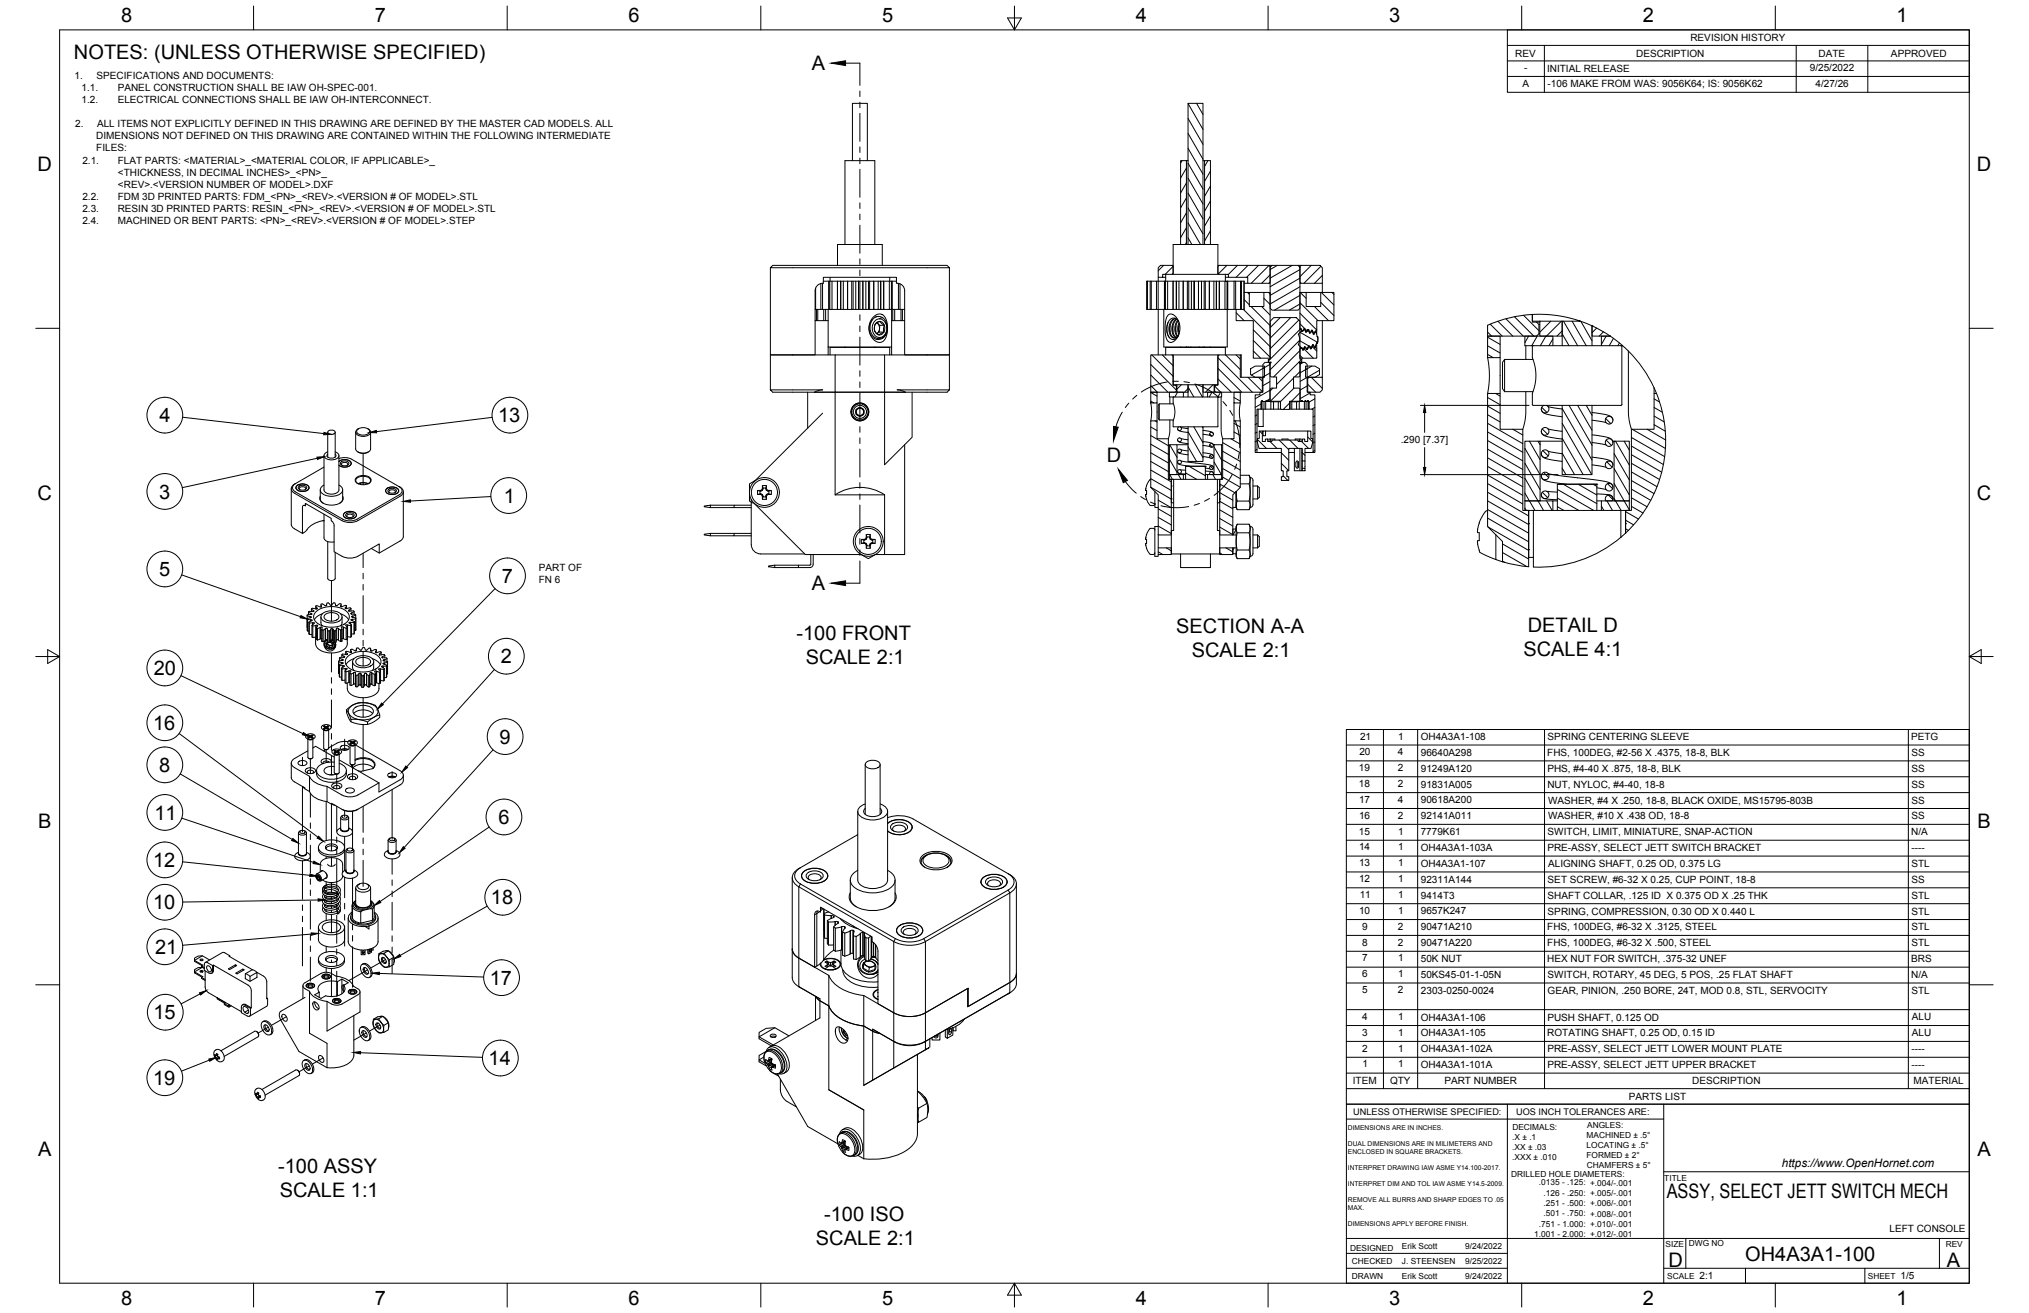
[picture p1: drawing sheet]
<svg xmlns="http://www.w3.org/2000/svg" width="864mm" height="559mm" viewBox="0 0 864 559" stroke-linecap="round" stroke-linejoin="round" font-family="sans-serif">
<defs><g id="words">
<g font-size="8.5">
<text x="51.6" y="9.4">8</text>
<text x="159.5" y="9.4">7</text>
<text x="267.5" y="9.4">6</text>
<text x="375.4" y="9.3">5</text>
<text x="483.4" y="9.4">4</text>
<text x="591.3" y="9.4">3</text>
<text x="699.3" y="9.4">2</text>
<text x="807.2" y="9.4">1</text>
<text x="31.5" y="25">NOTES: (UNLESS OTHERWISE SPECIFIED)</text>
<text x="345.6" y="29.9">A</text>
<text x="16" y="72.9">D</text>
<text x="841.4" y="72.9">D</text>
<text x="67.9" y="179.7">4</text>
<text x="212" y="179.7">13</text>
<text x="471.1" y="196.8">D</text>
<text x="16" y="212.6">C</text>
<text x="67.8" y="212.2">3</text>
<text x="214.5" y="214">1</text>
<text x="841.4" y="212.6">C</text>
<text x="67.8" y="245.2">5</text>
<text x="213.6" y="248.1">7</text>
<text x="345.6" y="251.2">A</text>
<text x="500.7" y="269.3">SECTION A-A</text>
<text x="650.3" y="269">DETAIL D</text>
<text x="339" y="272.4">-100 FRONT</text>
<text x="507.2" y="279.5">SCALE 2:1</text>
<text x="648.4" y="279.3">SCALE 4:1</text>
<text x="65.5" y="287.3">20</text>
<text x="213.2" y="282.4">2</text>
<text x="342.9" y="282.7">SCALE 2:1</text>
<text x="65.1" y="310.6">16</text>
<text x="212.6" y="316.5">9</text>
<text x="67.8" y="328.5">8</text>
<text x="16.2" y="352.3">B</text>
<text x="65.7" y="348.8">11</text>
<text x="212.2" y="350.7">6</text>
<text x="841.7" y="352.3">B</text>
<text x="65.2" y="369">12</text>
<text x="65.2" y="387">10</text>
<text x="209" y="384.9">18</text>
<text x="66.1" y="406">21</text>
<text x="208.4" y="419.2">17</text>
<text x="65.3" y="433.8">15</text>
<text x="208" y="453.3">14</text>
<text x="65.1" y="461.7">19</text>
<text x="16.2" y="492">A</text>
<text x="841.7" y="492">A</text>
<text x="118.4" y="499.2">-100 ASSY</text>
<text x="119.1" y="509.5">SCALE 1:1</text>
<text x="709.4" y="510">ASSY, SELECT JETT SWITCH MECH</text>
<text x="350.8" y="519.5">-100 ISO</text>
<text x="347.3" y="529.8">SCALE 2:1</text>
<text x="710.1" y="539.1">D</text>
<text x="742.8" y="536.7">OH4A3A1-100</text>
<text x="828.7" y="539.1">A</text>
<text x="51.6" y="555.5">8</text>
<text x="159.5" y="555.5">7</text>
<text x="267.5" y="555.5">6</text>
<text x="375.4" y="555.4">5</text>
<text x="483.4" y="555.5">4</text>
<text x="591.3" y="555.5">3</text>
<text x="699.3" y="555.5">2</text>
<text x="807.2" y="555.5">1</text>
</g>
<text font-size="5" x="758.4" y="496.8">https://www.OpenHornet.com</text>
<g font-size="4.3">
<text x="719.5" y="17.6">REVISION HISTORY</text>
<text x="644.9" y="24.2">REV</text>
<text x="696.4" y="24.2">DESCRIPTION</text>
<text x="774" y="24.2">DATE</text>
<text x="804.9" y="24.2">APPROVED</text>
<text x="31.7" y="33.7">1.</text>
<text x="41.1" y="33.7">SPECIFICATIONS AND DOCUMENTS:</text>
<text x="648.7" y="30.2">-</text>
<text x="658.5" y="30.6">INITIAL RELEASE</text>
<text x="770.3" y="30.3">9/25/2022</text>
<text x="34.7" y="38.9">1.1.</text>
<text x="50.1" y="38.9">PANEL CONSTRUCTION SHALL BE IAW OH-SPEC-001.</text>
<text x="648" y="36.9">A</text>
<text x="658.7" y="37.2">-106 MAKE FROM WAS: 9056K64; IS: 9056K62</text>
<text x="772.7" y="36.9">4/27/26</text>
<text x="34.7" y="44">1.2.</text>
<text x="50.1" y="44">ELECTRICAL CONNECTIONS SHALL BE IAW OH-INTERCONNECT.</text>
<text x="32" y="54.2">2.</text>
<text x="41" y="59.3">DIMENSIONS NOT DEFINED ON THIS DRAWING ARE CONTAINED WITHIN THE FOLLOWING INTERMEDIATE</text>
<text x="41.3" y="54.2">ALL ITEMS NOT EXPLICITLY DEFINED IN THIS DRAWING ARE DEFINED BY THE MASTER CAD MODELS. ALL</text>
<text x="41" y="64.5">FILES:</text>
<text x="35.1" y="69.6">2.1.</text>
<text x="50.1" y="69.6">FLAT PARTS: &lt;MATERIAL&gt;_&lt;MATERIAL COLOR, IF APPLICABLE&gt;_</text>
<text x="50.2" y="74.7">&lt;THICKNESS, IN DECIMAL INCHES&gt;_&lt;PN&gt;_</text>
<text x="50.2" y="79.9">&lt;REV&gt;.&lt;VERSION NUMBER OF MODEL&gt;.DXF</text>
<text x="35.1" y="85">2.2.</text>
<text x="50.1" y="85">FDM 3D PRINTED PARTS: FDM_&lt;PN&gt;_&lt;REV&gt;.&lt;VERSION # OF MODEL&gt;.STL</text>
<text x="35.1" y="90.1">2.3.</text>
<text x="35.1" y="95.3">2.4.</text>
<text x="50.1" y="90.1">RESIN 3D PRINTED PARTS: RESIN_&lt;PN&gt;_&lt;REV&gt;.&lt;VERSION # OF MODEL&gt;.STL</text>
<text x="50.1" y="95.3">MACHINED OR BENT PARTS: &lt;PN&gt;_&lt;REV&gt;.&lt;VERSION # OF MODEL&gt;.STEP</text>
<text x="596.2" y="188.4">.290 [7.37]</text>
<text x="229.3" y="243">PART OF</text>
<text x="229.3" y="248.1">FN 6</text>
<text x="578.9" y="314.8">21</text>
<text x="595.1" y="314.8">1</text>
<text x="604.7" y="315.1">OH4A3A1-108</text>
<text x="658.7" y="315.1">SPRING CENTERING SLEEVE</text>
<text x="813.4" y="315.1">PETG</text>
<text x="578.6" y="321.4">20</text>
<text x="595" y="321.4">4</text>
<text x="604.7" y="321.7">96640A298</text>
<text x="658.6" y="321.7">FHS, 100DEG, #2-56 X .4375, 18-8, BLK</text>
<text x="813.6" y="321.7">SS</text>
<text x="578.4" y="328.2">19</text>
<text x="595" y="328.2">2</text>
<text x="604.7" y="328.4">91249A120</text>
<text x="658.6" y="328.5">PHS, #4-40 X .875, 18-8, BLK</text>
<text x="813.6" y="328.5">SS</text>
<text x="578.4" y="334.9">18</text>
<text x="595" y="334.9">2</text>
<text x="604.7" y="335.2">91831A005</text>
<text x="658.6" y="335.2">NUT, NYLOC, #4-40, 18-8</text>
<text x="813.6" y="335.2">SS</text>
<text x="578.4" y="341.7">17</text>
<text x="595" y="341.7">4</text>
<text x="604.7" y="341.9">90618A200</text>
<text x="658.9" y="342">WASHER, #4 X .250, 18-8, BLACK OXIDE, MS15795-803B</text>
<text x="813.6" y="342">SS</text>
<text x="578.4" y="348.4">16</text>
<text x="595" y="348.4">2</text>
<text x="604.7" y="348.7">92141A011</text>
<text x="658.9" y="348.7">WASHER, #10 X .438 OD, 18-8</text>
<text x="813.6" y="348.7">SS</text>
<text x="578.4" y="355.2">15</text>
<text x="595.1" y="355.2">1</text>
<text x="604.7" y="355.4">7779K61</text>
<text x="658.7" y="355.5">SWITCH, LIMIT, MINIATURE, SNAP-ACTION</text>
<text x="813.5" y="355.5">N/A</text>
<text x="578.4" y="361.9">14</text>
<text x="595.1" y="361.9">1</text>
<text x="604.7" y="362.2">OH4A3A1-103A</text>
<text x="658.6" y="362.2">PRE-ASSY, SELECT JETT SWITCH BRACKET</text>
<text x="813.6" y="362.2">----</text>
<text x="578.4" y="368.7">13</text>
<text x="595.1" y="368.7">1</text>
<text x="604.7" y="369">OH4A3A1-107</text>
<text x="658.9" y="369">ALIGNING SHAFT, 0.25 OD, 0.375 LG</text>
<text x="813.6" y="369">STL</text>
<text x="578.4" y="375.4">12</text>
<text x="595.1" y="375.4">1</text>
<text x="604.7" y="375.7">92311A144</text>
<text x="658.7" y="375.7">SET SCREW, #6-32 X 0.25, CUP POINT, 18-8</text>
<text x="813.6" y="375.7">SS</text>
<text x="578.7" y="382.2">11</text>
<text x="595.1" y="382.2">1</text>
<text x="604.7" y="382.4">9414T3</text>
<text x="658.7" y="382.5">SHAFT COLLAR, .125 ID X 0.375 OD X .25 THK</text>
<text x="813.6" y="382.5">STL</text>
<text x="578.4" y="388.9">10</text>
<text x="595.1" y="388.9">1</text>
<text x="604.7" y="389.2">9657K247</text>
<text x="658.7" y="389.2">SPRING, COMPRESSION, 0.30 OD X 0.440 L</text>
<text x="813.6" y="389.2">STL</text>
<text x="579.8" y="395.7">9</text>
<text x="595" y="395.7">2</text>
<text x="604.7" y="395.9">90471A210</text>
<text x="658.6" y="396">FHS, 100DEG, #6-32 X .3125, STEEL</text>
<text x="813.6" y="396">STL</text>
<text x="579.8" y="402.4">8</text>
<text x="595" y="402.4">2</text>
<text x="604.7" y="402.7">90471A220</text>
<text x="658.6" y="402.7">FHS, 100DEG, #6-32 X .500, STEEL</text>
<text x="813.6" y="402.7">STL</text>
<text x="579.8" y="409.2">7</text>
<text x="595.1" y="409.2">1</text>
<text x="604.7" y="409.4">50K NUT</text>
<text x="658.6" y="409.5">HEX NUT FOR SWITCH, .375-32 UNEF</text>
<text x="813.5" y="409.5">BRS</text>
<text x="579.8" y="415.9">6</text>
<text x="595.1" y="415.9">1</text>
<text x="604.7" y="416.2">50KS45-01-1-05N</text>
<text x="658.7" y="416.2">SWITCH, ROTARY, 45 DEG, 5 POS, .25 FLAT SHAFT</text>
<text x="813.5" y="416.2">N/A</text>
<text x="579.8" y="422.7">5</text>
<text x="595" y="422.7">2</text>
<text x="604.8" y="423">2303-0250-0024</text>
<text x="658.7" y="423">GEAR, PINION, .250 BORE, 24T, MOD 0.8, STL, SERVOCITY</text>
<text x="813.6" y="423">STL</text>
<text x="579.8" y="434">4</text>
<text x="595.1" y="434">1</text>
<text x="604.7" y="434.3">OH4A3A1-106</text>
<text x="658.6" y="434.3">PUSH SHAFT, 0.125 OD</text>
<text x="813.8" y="434.3">ALU</text>
<text x="579.8" y="440.8">3</text>
<text x="595.1" y="440.8">1</text>
<text x="604.7" y="441.1">OH4A3A1-105</text>
<text x="658.6" y="441.1">ROTATING SHAFT, 0.25 OD, 0.15 ID</text>
<text x="813.8" y="441">ALU</text>
<text x="579.8" y="447.5">2</text>
<text x="595.1" y="447.5">1</text>
<text x="604.7" y="447.8">OH4A3A1-102A</text>
<text x="658.6" y="447.8">PRE-ASSY, SELECT JETT LOWER MOUNT PLATE</text>
<text x="813.6" y="447.8">----</text>
<text x="579.9" y="454.3">1</text>
<text x="595.1" y="454.3">1</text>
<text x="604.7" y="454.6">OH4A3A1-101A</text>
<text x="658.6" y="454.6">PRE-ASSY, SELECT JETT UPPER BRACKET</text>
<text x="813.6" y="454.5">----</text>
<text x="575.8" y="461.5">ITEM</text>
<text x="591.7" y="461.4">QTY</text>
<text x="614.8" y="461.5">PART NUMBER</text>
<text x="720.3" y="461.5">DESCRIPTION</text>
<text x="814.5" y="461.5">MATERIAL</text>
<text x="693.3" y="468.1">PARTS LIST</text>
<text x="804.2" y="524.4">LEFT CONSOLE</text>
<text x="723.4" y="544.5">2:1</text>
<text x="809" y="544.5">1/5</text>
</g>
<g font-size="3.9">
<text x="576" y="474.6">UNLESS OTHERWISE SPECIFIED:</text>
<text x="645.3" y="474.7">UOS INCH TOLERANCES ARE:</text>
</g>
<g font-size="3.5">
<text x="643.7" y="485">.X ± .1</text>
<text x="643.7" y="480.8">DECIMALS:</text>
<text x="675.3" y="484.3">MACHINED ± .5°</text>
<text x="675.6" y="480">ANGLES:</text>
<text x="643.7" y="489.3">.XX ± .03</text>
<text x="675.3" y="488.6">LOCATING ± .5°</text>
<text x="643.7" y="493.5">.XXX ± .010</text>
<text x="675.3" y="492.8">FORMED ± 2°</text>
<text x="675.4" y="497.1">CHAMFERS ± 5°</text>
<text x="643.2" y="501.1">DRILLED HOLE DIAMETERS:</text>
<text x="708.4" y="502.7">TITLE</text>
<text x="655" y="504.4">.0135 - .125: +.004/-.001</text>
<text x="657" y="508.8">.126 - .250: +.005/-.001</text>
<text x="657" y="513.2">.251 - .500: +.006/-.001</text>
<text x="657" y="517.7">.501 - .750: +.008/-.001</text>
<text x="653.1" y="526.5">1.001 - 2.000: +.012/-.001</text>
<text x="655" y="522.1">.751 - 1.000: +.010/-.001</text>
<text x="574.6" y="532.3">DESIGNED</text>
<text x="596.7" y="531.6">Erik Scott</text>
<text x="623.6" y="531.6">9/24/2022</text>
<text x="708.9" y="530.9">SIZE</text>
<text x="718.9" y="530.5">DWG NO</text>
<text x="828.2" y="530.9">REV</text>
<text x="575.4" y="537.9">CHECKED</text>
<text x="596.7" y="537.9">J. STEENSEN</text>
<text x="623.6" y="537.9">9/25/2022</text>
<text x="575.4" y="544.3">DRAWN</text>
<text x="596.7" y="544.3">Erik Scott</text>
<text x="623.6" y="544.3">9/24/2022</text>
<text x="709.6" y="544.2">SCALE</text>
<text x="795" y="544.2">SHEET</text>
</g>
<g font-size="2.8">
<text x="573.7" y="480.9">DIMENSIONS ARE IN INCHES.</text>
<text x="573.7" y="487.7">DUAL DIMENSIONS ARE IN MILIMETERS AND</text>
<text x="573.7" y="491.1">ENCLOSED IN SQUARE BRACKETS.</text>
<text x="573.7" y="497.9">INTERPRET DRAWING IAW ASME Y14.100-2017.</text>
<text x="573.7" y="504.7">INTERPRET DIM AND TOL IAW ASME Y14.5-2009.</text>
<text x="573.7" y="511.6">REMOVE ALL BURRS AND SHARP EDGES TO .05</text>
<text x="573.7" y="514.9">MAX.</text>
<text x="573.7" y="521.8">DIMENSIONS APPLY BEFORE FINISH.</text>
</g>
</g></defs>
<!-- layer: Visible -->
<g fill="none" stroke="#000" stroke-width=".43">
<path d="M362.8 68.4v-24.4h6.4v24.4M505 68.4h-2.5v35.7M505 68.4h.7M505 68.4v35.7M512 68.4h.7M327.9 113.9l1-1h74.2l1 1zM327.9 113.9v37.1h9.5M350.4 119.7h31.2M352.8 119.7v12M353.2 119.7v12M353.3 118v1.7M354.1 119.7v12"/>
<path d="M356.4 119.7v12M356.5 112.9v-8.8h19v8.8M357.8 119.7v12M358.9 119.7v12M359.6 104.1v-35.7h12.7v35.7M360.7 119.7v12M362.5 119.7v12M363.1 119.7v12M364.2 119.7v12M365.4 119.7v12v-12M367.2 119.7v12M368.5 119.7v12"/>
<path d="M369.7 119.7v12M370.1 119.7v12M371.9 119.7v12M373.8 119.7v12M374.8 119.7v12M376.1 119.7v12M378.5 119.7v12M378.7 118v1.7M379.4 119.7l.1 31.3M379.6 119.7v12M404.1 113.9v37.1h-9.5M488.2 119.7v12"/>
<path d="M488.4 119.7v12M489.6 119.7v12M490 119.7v12M492.2 119.7v12M493 118v33M494.9 118h1.2M495.6 119.7v12M496 119.7v12M496.1 116.8h25.4M496.1 116.8h-1.2v1.2h-1.9v-4.1l1-1h4.8l.5 .6v2.7l-.5 .6M496.1 116.8v2.9M497 119.7v12"/>
<path d="M498.8 112.9h.5M499.3 119.7v12M499.3 116.8v-12.7h19.1v12.7M500.7 119.7v12M501.8 119.7v12M503.6 119.7v12M505.4 119.7v12M505.7 104.1v-60.1h6.3v60.1M506 119.7v12M507.1 119.7v12M508.3 119.7v12v-12M510.1 119.7v12"/>
<path d="M511.4 119.7v12M512.5 119.7v12M512.7 104.1v-35.7h2.5v35.7M513 119.7v12M514.7 119.7v12M514.8 119.7v12M516.7 119.7v12M517.7 119.7v12M518.4 112.9h.5M518.9 116.8l-.5-.6v-2.7l.5-.6h21.2l.5 .6v6.6l-.5 .5h-9v-2.6h-8.3v-1.2h-1.3M519 119.7v12M521.4 119.7h.9v12h-.9z"/>
<path d="M521.4 119.7h-33.3v12h33.3M521.5 118h1.3M521.5 116.8v2.9M522.3 119.7h3M522.5 119.7v12M525.3 119.7h4.3v12h-3.7M525.3 119.7v12M525.9 119.7v12M528 119.7v12M528.4 119.7v12M529.4 119.7v12M540.1 112.9h1.3"/>
<path d="M540.6 113.5h.3M541.4 112.9h11.1l.8 .8v17.5l-.8 .8h-11.1l-.8-.8v-17.5zM552.5 112.9h1.3M553 113.5h.3M553.3 113.5l.5-.6h8l1 1v6.7h-9l-.5-.5zM346.9 131.7h38.1M346.9 136.5h5.6M347.2 122.6v9.1M347.5 131.7v4.8M348.1 131.7v4.8M349.4 120.7v11M350.1 120.6v11.1"/>
<path d="M350.1 120.6h.3v-2.6h31.2v2.6a3.2 3.2 0 0 1 3.5 3.1l-.1 27.3h9.6M350.1 120.6a3.2 3.2 0 0 0-3.2 3.1v27.3h-9.5M350.6 131.7v4.8M351.4 131.7v4.8M352.5 131.7v19.3M371.3 136.2a5 5 0 0 0 2.3 8.3 3.7 3.7 0 0 0 3.4-2.1M371.7 135a3.1 3.1 0 0 1 3.4-1.3 3.1 3.1 0 0 1 2.3 3 9 9 0 0 1-1.6 8.6 4.3 4.3 0 0 1-5.7-3.7 6.9 6.9 0 0 1 1.6-6.6zM372.5 138l-.3 1.5 .1 1.4M372.5 138l1-.7a1.19 1.19 0 0 1 2 .5l.9 .7-.4 1.4 .2 1.4-1 .5a1.26 1.26 0 0 1-2.2-.1l-.7-.8M372.5 138l-.4 1.4 .2 1.5M372.5 138a2.05 2.05 0 0 1 2.1-1.2 2.05 2.05 0 0 1 1.8 1.6M372.7 134.9a5 5 0 0 0-2.4 5 5 5 0 0 0 3.5 4.2 4.3 4.3 0 0 0 3.1-6.7"/>
<path d="M372.7 134.9l1.6-.2 1.4 .5M373.3 137.4l1.1 1.1-.2 2.8-1 .6a2.85 2.85 0 0 0 .1-4.5zM373.9 134.7l-1.2 .2M373.9 134.7h.1M374.3 135.7a1.47 1.47 0 0 1 1.6-.4 1.47 1.47 0 0 1 1 1.2 5.9 5.9 0 0 1-1.4 7.5M374.3 135.7l1.3 .3 1.1 1.1M374.3 135.7a4.2 4.2 0 0 0-3.1 3.9 4.2 4.2 0 0 0 2.9 4 4 4 0 0 0 2.8-6.2M374.4 138.5h2M376.4 138.4a2.72 2.72 0 0 1-2.7 4l-.8-.5-.6-1M376.7 137.1l.2 .3M377.7 139.2l-.1 1.7-.5 1.5M379.5 136.5h5.5"/>
<path d="M380 131.7v4.8M380.8 131.7v4.8M382.4 120.6v11.1M383.1 120.8v10.9M383.5 131.7v4.8M384.1 131.7v4.8M495.3 131.7v16h27.1v-16M497.2 137.2a7 7 0 0 0 .6 6.6M497.2 134a2.73 2.73 0 0 1 3.9 1.7 6.9 6.9 0 0 1-2.6 10 3.1 3.1 0 0 1-2.5-3.5 12.5 12.5 0 0 1 1.2-8.2zM498 138.7v2.5M499.3 138.7v2.5M500.3 135.5a5 5 0 0 0-2.1 7.2 1.71 1.71 0 0 0 2.7 .8"/>
<path d="M500.4 135.5a5 5 0 0 0-.6 8.3l.2 .1M500.5 138.7v2.5M500.7 135.7a5.3 5.3 0 0 0-.2 8M500.9 135.9a5.4 5.4 0 0 0-.2 7.7M501.3 136.3a5.8 5.8 0 0 0-.2 7M501.5 136.5a6 6 0 0 0-.2 6.6M501.7 136.8a2.42 2.42 0 0 0-2.6-1.4 2.42 2.42 0 0 0-2.1 2.1 5.3 5.3 0 0 0 1.9 7l1.4-.3 1.3-1.4M501.7 136.8h.1M501.8 138.7v2.5M501.9 137.3a6.3 6.3 0 0 0-.2 5M502 137.8l-.4 2.1 .3 1.9M522.3 131.7h3.6"/>
<path d="M529.6 120.6h1.5M529.6 124.5h2.1v6h6.3v-6h2.6v27.9h-7.2v-15.9h-7.3v-4.8M531.7 124.5h6.3M540.1 120.6h.5M540.6 136.7l1.6-1.5h9.5l1.6 1.5v16.2h.8v1.2h-1.2v.3h.4v5.6l-.4 .4h-2.3v4.8h2.3l.4 .4v5.2h-4.4v3.1l-.3 .3h-3.3l-.3-.3v-3.1h-4.4v-5.2l.4-.4h2.3v-4.8h-2.3l-.4-.4v-5.6h.4v-.3h-1.2v-1.2h.8zM553.3 120.6h.5M553.5 139.8l.7 1M553.5 139.8l-.2 .3v-15.6h2.6v6h6.2v-6h5.7v12h-7.3v3.9l-1.4 1.5M553.5 139.8l.4 1.1M553.8 140l.3 .9M555.1 140l-.4 .8M555.2 140h.2"/>
<path d="M555.2 140l-.9 1.1-.1-.3M555.2 140l.8 1.3M555.9 124.5h6.2M562.8 120.6v3.9M562.8 136.5v24.1M633.2 138.4v4.6h20.8l1-1h.4M652.2 133.8h2.1a55.2 55.2 0 0 1 18.4 2.9h-20.5zM652.2 133.8v3.3h1.8l1 1M652.2 133.8l-4.2 .4-5.5 1.1-5.4 1.6-3.9 1.5M654 137.1h1.4M655.4 136.7v6.3h9.5v-6.3v10.4M655.4 138.1h-.4v3.9"/>
<path d="M672.7 136.7l4.9 2M677.6 138.7v4.3h7.8M677.6 138.7v8.4M677.6 138.7l7.8 4.4M337.4 151h-9.5v14.9M337.4 151h18.1M352.5 147.7h27M353.3 151v-3.1h25.4v3.1M355.5 151h21v15.9h-21zM359.6 147.7v.2M372.3 147.7v.2M374.2 141.3h2"/>
<path d="M376.5 151h18.1M394.6 151h9.5v14.9M496.1 151h25.4M496.1 151v-3.1h25.4v3.1M496.1 151h-6.3v15.9h10.4l.5-.5v-2l-.5-.5h-.9v-12.3l-.5-.6M499.3 151v12.7h19.1v-12.7M501.6 142.6l-.7 .9M501.7 142.5l-.8 1M502.5 147.7v.2M505 147.7v.2M505.7 147.7v.2M512 147.7v.2"/>
<path d="M512.7 147.7v.2M515.2 147.7v.2M518.9 151l-.5 .6v12.3h-.9l-.5 .5v2l.5 .5h19.8v-5.8M521.5 151h6.4v9.6h8.9l.5 .5M527.9 151h.4v9.6M532.3 157l1.9-1.2h4v4.8h-4l-1.9-1.2zM537.5 155.1l.9-.9h1.6l.5 .5v16.2h-.5v-.4h-.4v.4h-.4v-.4h-.4v.4h-1.5v-.4h-.3v.4h-.3v3.2h-1.7v18.5h-.8v-24.6h2.1v-1.1h1.2zM540 154.2h1M540.5 154.7h.1M552.9 154.2h1M553.3 154.7h.1M553.6 147.7l-.3 .8"/>
<path d="M553.7 147.8l-.1 .4M553.8 147.9l-.5 .8v3.7h7.2v-3.9l-.7-.6M553.9 154.2h1.6l.9 .9v11.8h1.2v1.1h2v24.6h-.7v-18.5h-1.7v-3.2h-.3v-.4h-.3v.4h-.8v-.4h-.3v.4h-1.2v-.4h-.3v.4h-.6v-16.2zM554.1 148.1h.1M554.1 148.1l.4 .9M554.1 148.1l-.5 .1M554.2 140.7l.5 .1M554.3 141h-.2a1.55 1.55 0 0 0-1 2.5l.1 1.4-.6 1.8 2.1 2 .5-1M555.2 147.7l-.7 1.3M555.3 148l-.7 1M555.3 147.7l-.2 .6M555.3 140l.3 1.1"/>
<path d="M555.3 140l.5 1M555.4 147.6l-.1 .4M555.5 147.6l-.2 .1M555.5 147.6l.8 1.1M555.7 155.8h3.9l2 1.2v2.4l-2 1.2h-3.9zM555.8 147.9l.4 .8M555.8 147.8l-.5 .1M555.8 141l.1 .4M556.5 148.7h-.2M556.5 148.2l-.2 .5M556.8 140.2l.2 .1M556.8 140.3l-.5 .8-.5-.1"/>
<path d="M556.8 140.3l.8 1.5M556.8 140.2l-.9 1.2M557 147.3l-.4 1.2M557 147.3l-.7 1.4M557 147.6l.5-.1 .7 .9M557.1 147.2l-.6 1.5M557.2 141.3l-.2-1 .4 1.1M557.4 141.4l.1 .4M558.4 140.6l-.5 .9-.5-.1M558.4 140.6h.2M558.4 140.6l.6 1.7M558.5 140.6l-.9 1.2"/>
<path d="M558.6 147l-.5 1.4M558.7 147.1l.4-.1 .8 .9M558.8 146.7l-.7 1.7M558.8 141.6l-.2-1 .4 1.3M558.9 146.6l-.9 1.8-1-1.1M559 142.3l.2 .1M559 141.9l.1 .5M559.1 141.9h.1M559.1 141.9l.1 .5M560.1 147.2l-.3 .7zM560.1 141l.5 2.3M560.1 141l-.9 1.4"/>
<path d="M560.1 146.7v.4M560.4 145.9l.1 2.6M560.5 140.4l-.1 1.8M560.6 143.3l.3 .1v2.1l-.2 .7-.1-.6-.2 .2-.7 2.2-.8-1.4M560.9 143.4v2M633.2 143h5.3v9.2h-5.3zM633.2 152.2l.1 .9a38.1 38.1 0 0 1-.1 14.3M638.5 152.2v15.2M640.4 153v13.7M649.4 147.1v5.9M652.5 153h-12.1l-.9 1.2v11.2l.9 1.3h12.1M652.6 147.1h37.3"/>
<path d="M652.6 147.1h-3.6v-4.1h12v4.1M652.6 147.1l-.4 .4v4.8a19.5 19.5 0 0 1 0 15.1v4.7l.4 .4h37.3l.4-.4M685.4 143h-3.8v4.1M685.4 143.1l5.2 4M689.9 147.1h.7M689.9 147.1l.4 .4M690.3 147.5v24.6M690.6 147.1l2.5 2.3v26.4l.3 2.9 1 4M693.1 149.4l6.2 7.4 4.7 8.3M327.9 165.9h22.2l-1.8 .3-1.6 .7h-17.8zM343.8 166.9v15.3M346.7 166.9h8.8v43.7h21v25.4"/>
<path d="M346.7 166.9h38.6M350.1 175.9l-29.3 29.2M364.4 174.4v1.8M364.4 176.2l1.6 .9M364.4 176.2l.9 .8 .7 .1M364.4 174.4l-.2 .7 .2 1.1M366 173.5l.2 .1a1.67 1.67 0 0 1 1.4 1.1 1.67 1.67 0 0 1-.4 1.8l-1.2 .6M366 173.5l-1.6 .9M366 173.5l-.7 .1-.9 .8M366 173.5a1.83 1.83 0 0 1 1.8 1.8 1.83 1.83 0 0 1-1.8 1.8M366.8 173.9a1.58 1.58 0 0 0-2.4 1.2 1.58 1.58 0 0 0 2 1.7 1.58 1.58 0 0 0 .7-2.6l-.3-.3M376.5 166.9h8.8"/>
<path d="M376.5 166.9v30.9l11.7-11.7v-19.2M381.9 165.9h22.2l-1 1h-17.8l-1.6-.7zM489.8 166.9h2.7v4.6h-2.7zM489.8 171.5l.4 3.4-.4 4.2M492.5 171.5v7.6M493.4 171.9v6.8M497.9 178.7v5.3l-.6 2.7M497.9 169v2.9M499.3 169.1l.2 2.9a10 10 0 0 1-.2 7.1v2.4l.3 .2 18.7-.1 .1-12.5M499.4 171.9h-6l-.4 .6v5.6l.4 .6h6M499.5 169h18.7M499.5 169h-1.8v-2.1h6v2.1"/>
<path d="M499.5 169l-.2 .1M500.2 163.9h.7M500.7 166.4h.2M500.7 164.4h.2M500.9 163.7v3.2h4.8v-3.2v5.3M514 169v-2.1h6v2.1h-1.8M516.8 163.7v3.2h-4.8v-3.2v5.3M516.8 166.4h.2M516.8 164.4h.2M516.8 163.9h.7M518.2 169l.2 .1M519.7 169v13.9l.7 3.8"/>
<path d="M525.2 166.9h2.7v4.6h-2.7zM525.2 171.5v7.6M527.9 171.5l-.4 3.1 .4 4.5M535.5 174.1v7.4h2.2v-7.4M536.9 170.9l-.2 3.2M536.9 174.1h8.3M537 170.9h.1M537 170.5l.1 3.6M537.2 170.5l.1 .4M537.3 161.1h.2M538 170.9v3.2M538.7 170.9v3.2"/>
<path d="M538.8 170.9h.4M540 170.5v.4h-.4M540.5 170.9h.1M540.6 170.8l4.4 .2M540.9 171v3.1M542.1 171v3.1M544.1 171v3.1M548.7 174.1h8.5M549.8 171v3.1M551.9 171v3.1M552.3 170.9h1.1M552.3 170.8l-3.2 .2-.2 2.9"/>
<path d="M553 170.9v3.2M554 170.9h.1M554 170.5l.2 .4M554.2 170.5v.4M554.2 170.5l.1 .4zM555.2 170.9v3.2M555.5 170.9h.1M555.8 170.5l-.3 .4M555.9 170.9v3.2M556.4 161.1h.2M556.6 161.1l.5-.5h5.7v5.3l-1 1h-5.2zM556.6 170.9h.1"/>
<path d="M556.7 170.9v3.2M556.8 170.5v.4l-.2-.4v.4M557 170.9v3.2M633.2 167.4h5.3v15.3h9.6v34.5h2.5v24l-5.1-.7-6-1.4v-8.7l-6.3-6.3zM649.4 166.7v9.8l-1.3 6.2M656 174.1a3.3 3.3 0 0 0 3.7 2.5l5.2 .8M657.2 172.5a1.64 1.64 0 0 0-.9 2.5 1.64 1.64 0 0 0 2.7 0 1.64 1.64 0 0 0-.9-2.5M658.9 173l6 1.1M664.9 172.5v29.5h12.7v-29.5M677.6 175.6a17.1 17.1 0 0 1 8.4 1.9l.5 1.3M677.6 178.8l6 1.1M704 167.4v-2.3l1 2.3"/>
<path d="M705 167.4h-1v15.3h-9.6v34.5h-2.5v9.7M705 167.4a53.8 53.8 0 0 1-13.1 59.5M137.9 193.9v14.6a3.8 3.8 0 0 0 5.7 1.1l.7-1.1v-14.6M137.9 198.8l-12.2 7a2.12 2.12 0 0 0-1.7 2 2.12 2.12 0 0 0 1.4 2.1l20.2 11.7M139.5 184v10.5M139.5 193.3l-.3 .3a1.73 1.73 0 0 0 2.7 1.3l1.1-.7-.3-.9M139.5 192.3a1.63 1.63 0 0 0-1.6 1.8 1.63 1.63 0 0 0 1.8 1.5 3.7 3.7 0 0 0 4.6-1.6l-.6-1.1-1-.6M139.7 183.5a1.87 1.87 0 0 1 3 .6 1.81 1.81 0 0 1-3.2-.3zM142.7 184v10.5M144.3 198a3.4 3.4 0 0 0 5.2-.8 3.4 3.4 0 0 0-5.2-.8 3.4 3.4 0 0 1 5.2 .8 3.4 3.4 0 0 1-5.3 .8M144.3 195.2a6.8 6.8 0 0 1 5.4 .3l20.2 11.6a2.12 2.12 0 0 1 1.7 1.9 2.12 2.12 0 0 1-1.3 2.2l-18 10.4M145.1 196.7a2.12 2.12 0 0 1 3.4 .7 2.1 2.1 0 0 1-3.6-.4z"/>
<path d="M145.6 198a1.07 1.07 0 0 1 .4-1.2 1.07 1.07 0 0 1 1.3 0l.8 .7-.3 .5M149.5 197.2v.2M151.4 183.9v7.1a3.8 3.8 0 0 0 5.7 1.2l.7-1.2M152.1 182.8a3.8 3.8 0 0 1 5.2 .4 2.24 2.24 0 0 1-3 2l-1.7-.5a1.16 1.16 0 0 1-.5-1.9zM152.3 192.3a4.4 4.4 0 0 0 4.5 0M152.6 182.5a1.52 1.52 0 0 0-1.2 1.6 1.52 1.52 0 0 0 1.5 1.4 4 4 0 0 0 4.8-1.4l-.1-.8-1.1-.8M157.7 183.9v7.2M385 189.3v46.7h-8.5M497.7 189.3h3.3v12.7h-3.3zM501 189.3h4.7M501.2 187.2a3.4 3.4 0 0 0 3.6 1.5l.9 .1M501.2 191.9a3.4 3.4 0 0 0 3.6 1.6l.9 .1"/>
<path d="M501.2 182.4a3.4 3.4 0 0 0 3.6 1.6l.9 .1M501.2 196.7l.1 .4a7.6 7.6 0 0 0 5.2 1.3M501.8 181.7a.82 .82 0 0 0-.4 1.2 .82 .82 0 0 0 1.3 0 .82 .82 0 0 0-.4-1.2M502.4 199.9l2.2 .2M502.7 186.7l3 .5M502.7 191.4l3 .5M502.7 181.9l3 .5M502.7 196.2l6.2 .9a16.1 16.1 0 0 1 7.4 1.5l.2 .5M504.6 198.4h8.4M505.7 181.7v14.7h6.3v-14.7M512 189.5l3 .6M512 187.9a5.6 5.6 0 0 1 4.4 1.5l.1 .1"/>
<path d="M512 192.7a5.7 5.7 0 0 1 4.4 1.4l.1 .2M512 194.3l3 .5M512 183.2a5.6 5.6 0 0 1 4.4 1.4l.1 .2M512 184.8l3 .5M513 199.2l2 .4M513 198.4h.1M516.4 189.3h.3M516.7 189.3h3.3v12.7h-3.3zM535 192.6h10.4M537.3 183.5h.3M538.6 183.5h-1v1.9h1v-1.9h18M540.8 186.9v1"/>
<path d="M542.6 187.3v-.4h-2.5v1M545.7 187.3v-.4h2.5v.4M548.5 192.6h2.4M550.9 190.8v9.5h3.2v-9.5M551.3 187.3v-.4h2.5v1M551.7 196.4l.4-.2 .5 .5 .1 1.8a.6 .6 0 0 1-.6 .8 .6 .6 0 0 1-.6-.8zM552.5 196.4v2.6M553.1 186.9v1M553.3 190.8v9.5M554.1 192.6h.1M554.2 199.3h1.2v1h-1.2zM554.2 196.2v3.1"/>
<path d="M555.4 192.6h3.5M555.4 196.2v-5.4h2.6l.7-2.6v-1.6h-.8v-3.1h-1.3v4.4h-1.3v-1h-1v1h-1.8v-.6h-11.1v.6h-1.8v-1h-1v1h-1.3v-4.4h-1.3v3.1h-.8v1.6l.7 2.6h9.5v9.5l.8 .3v2l-.3 .3M555.4 196.2h-1.2v-5.4h-5.7v9.5l-.8 .3v2l.3 .3M555.4 196.2v3.1M649 187.8h6.5v25.4h-6.5zM655.5 187.8h9.4M656 183.6a3.3 3.3 0 0 0 3.7 2.5l5.2 .8M656 193.1a3.3 3.3 0 0 0 3.7 2.5l5.2 .8M658.9 182.5l6 1.1M658.9 192l6 1.1M677.6 188.3l6 1.1M677.6 185.1a17.1 17.1 0 0 1 8.4 1.9l.5 1.3"/>
<path d="M677.6 194.5a17.4 17.4 0 0 1 8.4 2.1l.5 1.2M677.6 197.8l6 1.1M686.4 187.8h.6M687 187.8h6.5v25.4h-6.5zM124 208v15.6l.9 1.1 3.8 2.3v-11.1l.3-.7h.9M125.7 205.8a1.84 1.84 0 0 0-1.2 1.8 1.84 1.84 0 0 0 1.2 1.7M125.9 207.6v.1M126.3 206.8a3.8 3.8 0 0 1 5.2 .4 2.26 2.26 0 0 1-3.1 2l-1.6-.5a1.18 1.18 0 0 1-.5-1.9zM126.3 206.8a3.8 3.8 0 0 1 5.1 .4 2.24 2.24 0 0 1-3 2l-1.6-.5a1.16 1.16 0 0 1-.5-1.9zM127.1 207.1a2.12 2.12 0 0 1 3.5 .6 2.1 2.1 0 0 1-3.7-.3zM127.6 208.4a1.07 1.07 0 0 1 .4-1.2 1.07 1.07 0 0 1 1.3 0l.8 .7-.2 .5M129.9 215.2l.1-1 11 6.4 .1 1.1"/>
<path d="M130.2 214.4l-.2 .8M131.5 207.6v.1M136.3 208.5l.1 4.2 1.2 1.5M136.3 211.2a2.64 2.64 0 0 0 2.5 3.5 6.5 6.5 0 0 0 7.2-2l-.2-1.5M137.9 218.8v10.1a3.4 3.4 0 0 0 4.3 1.7M137.9 206.4a2.13 2.13 0 0 0-1.6 2.2 2.13 2.13 0 0 0 1.8 2 6.2 6.2 0 0 0 7.7-1.6l-.2-1.4-1.3-1.2M145.8 208.5v4.2l-1.3 1.5M146.2 219.2v.2M146.5 218.4a3.8 3.8 0 0 1 5.2 .4 2.26 2.26 0 0 1-3.1 2l-1.6-.4a1.18 1.18 0 0 1-.5-2zM146.5 218.4a3.8 3.8 0 0 1 5.1 .4 2.24 2.24 0 0 1-3 2l-1.6-.4a1.16 1.16 0 0 1-.5-2zM147.3 218.8a2.12 2.12 0 0 1 3.4 .6 2.1 2.1 0 0 1-3.6-.3zM151.7 203.3a4.4 4.4 0 0 1 6.3 .8 2.97 2.97 0 0 1-3.8 2.2l-1.4-.3-1.1-.6a1.32 1.32 0 0 1 0-2.1z"/>
<path d="M151.7 219.2v.2M152.2 205.8a1.48 1.48 0 0 1-.8-1.7 1.48 1.48 0 0 1 1.5-1.1 3.8 3.8 0 0 1 4.9 1.5l-.9 1.3M153.4 205.6v.6M156.7 205.9l-2.5-.5-1.7 .5 2.4-.4 1.8 .4M164.1 208.9v.1M164.5 208.1a3.8 3.8 0 0 1 5.1 .4 2.26 2.26 0 0 1-3 2l-1.7-.5a1.18 1.18 0 0 1-.4-1.9zM164.5 208.1a3.8 3.8 0 0 1 5.1 .4 2.24 2.24 0 0 1-3 2l-1.7-.5a1.16 1.16 0 0 1-.4-1.9zM165.3 208.4a2.12 2.12 0 0 1 3.4 .6 2.1 2.1 0 0 1-3.6-.3zM165.8 209.7a1.07 1.07 0 0 1 .4-1.3 1.07 1.07 0 0 1 1.3 .1l.8 .6-.3 .6M169.7 208.9v.1M169.9 207.1a1.84 1.84 0 0 1 1.3 1.8 1.84 1.84 0 0 1-1.3 1.7l-17.9 10.4a6.7 6.7 0 0 1-6.1 0l-20.2-11.7M171.7 209.3v19l-.3 .9-1.1 1.1-8.9 5.1-3.3-2"/>
<path d="M299.7 215.3l2.7-.3v1l-2.7-.3zM302.4 215h10M312.4 216h7.3M319.7 215h-7.3v1h-10M319.7 212.6v1.4h1.1M319.7 214l.1 17.7a4 4 0 0 0 4 4M320.8 214.1l22 21.9h23.7l2.2 1.3a.96 .96 0 0 0 1.7 0 7.3 7.3 0 0 1 6.1-1.3M321.4 204.5l-1.7 1a1.66 1.66 0 0 0-.7 1.9v4.9a.94 .94 0 0 0 .7 1.4M322.5 208.7l1.3 .3M322.5 210.4h1.2M322.5 208.7v1.7l1.3-.2M323.5 209v1.2"/>
<path d="M323.7 210.4l.1 .1M323.7 208.7h-1.2M323.8 210.2h.1M323.8 208.7h-.1M323.8 210.5l.4 .1M323.8 210.2l.7 .2 .2 .7M323.9 209h-.1M324.2 210.6l.3 .6a1.09 1.09 0 0 0 .3 1.3 1.09 1.09 0 0 0 1.4-.1l.2-1.7M324.5 206.7l.3 1.4-.3 .6-.7 .3M324.5 206.7v1.3l-.7 .7M324.5 206.7l.4-.1a1 1 0 0 1 1.2 .3 1 1 0 0 1 .1 1.1l.2 .4M324.7 211.1h.1"/>
<path d="M324.8 211.4l-.3 1M324.8 211.2v.2M324.8 211.4h1.1M324.8 207.8h1.1M325.9 211.4l.3 1M325.9 211.2v.2M326 211.1h-.1M326.2 206.7l-.3 1.1 .3 .9M326.2 210.5l-.3 .6M326.2 208.7l.6 .3M326.4 208.4l.1 .1M326.5 210.6l-.1 .1"/>
<path d="M326.5 208.5l.4 .2a1.1 1.1 0 0 1 1.4 .3 1.1 1.1 0 0 1-.1 1.4M326.8 210.2l-.6 .3M326.8 209h.1M326.9 209h.3M326.9 210.2h.3M326.9 210.2h-.1M327.2 210.2l1 .2M327.2 209v1.2M328.2 208.7l-1 .3M328.2 210.4l-1.7 .2M355.5 210.6a19 19 0 0 1 21 0M487.6 210.7l.4 1.7"/>
<path d="M487.6 210.6v.1M487.7 210.5l-.1 .1M487.7 208.7h.1M487.7 208.7h.3v1.7l-.3 .1M487.7 210.4v.1M488 212.4v.2a2.91 2.91 0 0 0 2.8 2.6l.8-.8M489.8 204a6.3 6.3 0 0 0-2.1 4.7M491.5 209.2v6.7h1.5M498.5 206.8h.1M498.5 212.3h.1M498.5 204v10h1M499.5 204h-1.8v-2h6v2"/>
<path d="M499.5 204h18.7v21.8h1v10h-20.7v-10h1zM501.2 200.7a2.7 2.7 0 0 0 3.1 1h.3M503.7 202h.9M504.6 204v-5.6h8.4v5.6M513 200.5a4.1 4.1 0 0 1 3.4 .8l.1 .2M513 202h1M514 204v-2h6v2h-1.8M515.1 201a.81 .81 0 0 1 1.1-.1 .81 .81 0 0 1 .1 1.1h-1.3zM519.2 206.8h.1M519.2 212.3h.1M519.2 204v10h-1M526.1 209.2v6.7h-1.4"/>
<path d="M526.1 209.2v6.7l.5 1M526.1 209.2l.1 2.1a3.6 3.6 0 0 1 0 3.4l.4 2.2M526.6 213.3h5M526.6 216.9h5M527.9 205.9h3.7M527.9 202.3h3.7M531.6 202.3l.5 1.4-.1 1.3a2.98 2.98 0 0 0 0 2.9v3.4a3.7 3.7 0 0 0 .1 3.4v1.2l-.5 1M531.6 202.3l.5 .9v5.7a24.9 24.9 0 0 1-.5 8M532.1 203.2a2.3 2.3 0 0 1 1.2 3v8.2a1.28 1.28 0 0 1-1.2 1.5M533.3 206.8h2M533.3 212.3h2M535.3 206.8v5.5"/>
<path d="M535.3 206.8l.7 .8v4l-.7 .7M545.9 202.9h-.5v1.6h3.1v-1.6h-.5M633.2 217.3a7.9 7.9 0 0 0-3.6 5.1l-.7 2.8v1.4M650.6 217.2v20h2.1M652.7 217.2h-3.7v-4h12v4M652.7 217.2v24.1a53.8 53.8 0 0 0 37.2-12.6M652.7 217.2h37.2v11.5l.3-.3M656 210.6l.1 .4a2.77 2.77 0 0 0 3.3 1.5l3.5 .2M656 202.6l.2 .8a5.9 5.9 0 0 0 4.9 1.9l5.6 .8M658.4 209.1l4.5 .3M658.9 201.5l4.7 .9 15.7 1.9a12 12 0 0 1 6.9 2.1l.3 .9M661 213.2h1.9"/>
<path d="M662.9 217.2v-11.1h16.8v11.1M662.9 206.1h16.8M679.7 210.2h.6a10.3 10.3 0 0 1 5.8 1l.4 1.1M679.7 207.6l3.9 .8M679.7 213.2h1.9M679.7 206.1h.1M681.6 217.2v-4h11.9v4h-3.6M683.7 211.2a1.63 1.63 0 0 1 2.2-.2 1.63 1.63 0 0 1 .4 2.2h-2.8l-.2-1.1zM137.5 221.6l.4 .2M137.9 221.5a12 12 0 0 0-8.3 5l-.9 .5M139.5 230.5v15.7a1.85 1.85 0 0 0 3.2 0v-11.1M141.1 221.7l.7 .6 .4 1.3"/>
<path d="M142.2 223.6v11.2l3.4 1.9a7.6 7.6 0 0 0 6.7 0l9.1-5.2v3.9M145.6 221.6a7.5 7.5 0 0 0 6.7 0M147.8 220.1a1.07 1.07 0 0 1 .4-1.3 1.07 1.07 0 0 1 1.3 .1l.8 .6-.2 .6M299.7 227.4l2.7-.4v1l-2.7-.3zM302.4 227h10M312.4 228h7.3M319.7 227h-7.3v1h-10M323.7 235.8h18.8M345.1 236v4.1l-.4 .4M346.1 236l-.1 4.6-.5 .7-.8 .2M366.7 231.2l1.3 .1M366.7 229.6v1.7"/>
<path d="M367.7 231h.3a1.32 1.32 0 0 1 .8 2l-.1 .3M367.7 231l-1 .3M367.7 229.8v1.2M367.9 229.5l-1.2 .1 1 .2M368 229.5h-.1M368 231.3l.7 .7M368.5 229.3l-.5 .2M368.7 231.9v.1M368.7 232v1.3M368.7 233.3h1.7M368.7 227.6l-.2 1.7M368.9 228.9l-.2 .6-1 .3"/>
<path d="M369 228.9l-.3-1.3 .9-.2 .8 .2-.3 1.3M369 231.9v.1M369 232.2h1.1M369 228.6h1.1M369 228.8v.1M370.1 232l.3 1.3M370.1 228.9l.4 .7 .9 .2M370.1 228.8l.1 .1M370.2 231.9l-.1 .1M370.4 227.6l.2 1.7M370.4 232v1.3M370.4 231.9v.1"/>
<path d="M370.6 229.3l.5 .2M371.1 229.5h.1M371.2 229.5l1.2 .1-1 .2M371.4 231l1 .3M371.4 231l-1 .3-.3 .6M371.4 229.8v1.2M372.4 229.6v1.7M372.4 231.2l-1.3 .1-.7 .7M487.6 229.2v.1M487.6 229.4l.1 .1M487.7 232h.1M487.7 231.3v.7"/>
<path d="M487.7 229.5h.1M487.7 229.6h.3v1.7h-.3M487.7 232l.3 1.4M487.7 231.3h.1M488 227.6l-.4 1.7M488 233.4a2.9 2.9 0 0 0 2.8 2.6l.8-.8M491.5 224.1h1.5v12.7h-1.5zM491.6 225.6l-.3-.5a1.88 1.88 0 0 0-2.9 1.4l-.4 1.1M493 224.1v-13.5l-3.2-3.2v-28.3h2.7v7.6h4.8v17.3h1.2v23.7h-5.5M493 233.2h5.5v2.8h-5.5M502.5 235.8v5.8h12.7v-5.8M526.1 224.9l.1 .9a2.83 2.83 0 0 1 0 2.9v3.5a3.6 3.6 0 0 1 0 3.3l.4 2.2-.5-.9z"/>
<path d="M526.1 225.1h-1.4v2.6v-17.1l3.2-3.2v-28.3h-2.7v7.6h-4.8v17.3h-1.2v23.7h6.9M526.1 233.2h-6.9v2.8h5.5v-2.8v2.5h1.4M526.6 223.1l-.5 1.8zM526.6 234.1h5M526.6 226.8h5M526.6 223.1h5M526.6 237.7h5M531.6 223.1l.5 1.4-.1 1.3a2.98 2.98 0 0 0 0 2.9v3.5a3.7 3.7 0 0 0 .1 3.3v1.3l-.5 .9M531.6 223.1l.5 1v5.6a24.9 24.9 0 0 1-.5 8M532.1 224a2.3 2.3 0 0 1 1.2 3v8.2a1.28 1.28 0 0 1-1.2 1.6M533.3 227.7h2M533.3 233.2h2"/>
<path d="M535.3 227.7v5.5M535.3 227.7l.7 .7v4.1l-.7 .7M628.9 226.6l.1 .1M628.9 230.2v1.4l.7 2.7a4.2 4.2 0 0 0 2.9 2.1l4.2 1.7M628.9 226.7h.7v3.4h-.7M629 230.1l-.1 .1M636.7 227.6v10.5l2.8 1M636.7 238.1h.1M650.6 222.9h.1M650.6 233.9h.1M691.9 226.9l-1.7 1.5M691.9 222.9h.1"/>
<path d="M132.5 259.1l1.1 1M132.5 259.1v1.1M133.4 259.8v.5M134.4 258l.5 1.1M134.4 258v1.2M134.4 258l.4-.2 1.8 .5M134.9 258.7v.4M134.9 259.1l-2-.2-.4 .2M136.6 257.3v1M136.7 258.3h-.1M136.8 257.9v.3M138.7 257.8l-.6-.2a.75 .75 0 0 0-.7-.6 .75 .75 0 0 0-.7 .5v.8"/>
<path d="M139 257.3v.3M139.8 256.6a.8 .8 0 0 0-.8 1.1l-.3 .1M142.5 256.6l.4 1 .3 .1 1.4-.8M142.5 256.6l-.7 .2a.87 .87 0 0 1-.9 .8 .87 .87 0 0 1-.9-.8l-.2-.2M142.8 257.5h.1M142.8 257.3v.2M144.6 256.9l.5 .1M145.1 257.9v.2M145.1 257l.1 .2a.61 .61 0 0 0 0 1 .61 .61 0 0 0 .9-.2l.9-.4 .5 .2M145.2 257.3v.9M147 258.6v.4M147 258.9l.1 .1"/>
<path d="M147.5 257.8l-.5 1.2M147.5 257.8v1.2M148.4 260l1-1v1M148.4 260h.1M148.6 259.6v.5M149.4 258.9l-.4-.2-1.9 .3M150.5 260l.2 .3M327.1 240.9l2.7-.4v1.1l-2.7-.4zM329.8 241.6h10M329.8 240.5h10M344.7 240.5h-4.9v1.1h4.9M130.7 267h.1"/>
<path d="M130.8 268.2v.3M131.3 260.5l1.4 .8M131.3 260.5v1.1M131.4 264.8l.3 .3M131.4 268.6l-.5-.1v-4.9l1.7 .2 .2 .3-1.4 .7v4.9l.3 .3M131.5 260.2l-.2 .3M131.7 265.1v4.9h1.1M131.7 265.1h2l-.9 1.1M132 262.4v.5M132.2 263.8v.6M132.4 261v.6M132.5 262.6l-1.8-.5v6.1"/>
<path d="M132.5 262.7l-1.8 .6 .1 .3M132.5 262.6v.1M132.7 261.4l-1.9 .3-.1 .3M132.7 261.3v.1M132.8 266.2v4.9M132.8 271.1l.3 .2M132.8 266.2l.3 .2M133.1 265v.8M133.1 266.4v4.9M133.5 260.2h-2M133.6 260.1l-.1 .1M134.3 260.6a10.8 10.8 0 0 1 13.6 0 3.2 3.2 0 0 1-1.4 5 11.2 11.2 0 0 1-12.2-1.1 2.81 2.81 0 0 1 0-3.9z"/>
<path d="M134.3 271.1v2.9M134.5 266.1v4.9M134.7 267.3v4.9l.4 .2M134.7 271l-1.6 .3M134.7 267.3l.4 .2M135.1 266.1l-2 .3M135.1 266.1h.1M135.1 266.1l-.4 1.2M135.1 267.5l.9-.3a.62 .62 0 0 1 1-.3 .62 .62 0 0 1 0 1v5.1M135.1 267.5v4.9M136.3 267v4.9M136.6 262.6v2.7l.6 1"/>
<path d="M137 271.8h.1M137 271.8l-1.9 .6M137 267.8v5.2M137 273l.6 .1M137 268.1l.6 .1M137.2 261.2l-1.9 .9-1.5 1.7M137.3 261.1a6 6 0 0 1 8.2 .9 3.1 3.1 0 0 1-3.6 3.1 4.6 4.6 0 0 1-5.3-2.6zM138.4 261.6a4.2 4.2 0 0 1 5.9 .7 2.77 2.77 0 0 1-3.6 2.1 2.1 2.1 0 0 1-2.6-2.5zM138.5 267.6v4.9M139 275l1.2 .7M139.1 272.3l.2 .2a2 2 0 0 0-1.2 2.5 2 2 0 0 0 2.4 1.3 1.55 1.55 0 0 0 1.6-.8 1.55 1.55 0 0 0-.1-1.8M139.1 272.3l-1.5 .8"/>
<path d="M139.1 272.3a2.52 2.52 0 0 0-1 3.4 2.52 2.52 0 0 0 3.4 1 2.52 2.52 0 0 0 1.1-3.3M139.1 273.8l-.1 1.2M139.2 273.8l-.2 1.2M139.2 274.1l-.2 .9 1.2 .7 .2-.9M139.2 273.8a1.56 1.56 0 0 0 2.4 .6M139.3 273.7a1.37 1.37 0 0 0 2.3 .5M139.3 267.8v4.9l.3 .7M139.5 273.1a1.71 1.71 0 0 0-.9 2.2 1.71 1.71 0 0 0 2.2 .9 1.49 1.49 0 0 0 1.4-.9 1.49 1.49 0 0 0-.2-1.6M139.6 268.5l-.1-.2a.75 .75 0 0 0-.5-.9 .75 .75 0 0 0-.9 .5l-.5 .3v4.9M139.6 268.5v4.9M139.6 273.4h.6M139.6 268.5h.6"/>
<path d="M139.9 273.4l-.7 .4M140.1 273.4l-1 .4M140.2 268.5l.2-.1a.88 .88 0 0 1 .9-.9 .88 .88 0 0 1 .9 .9l.1 5M140.2 268.5v5M140.3 273.4a1.22 1.22 0 0 1 1.5 1.2 1.22 1.22 0 0 1-1.6 1.1l.2-.1a1.14 1.14 0 0 0 1.2-1.2 1.14 1.14 0 0 0-1.3-1zM140.7 273l1.2 .6M140.7 273l.9 .4 .6 .7M140.8 267.8v5h.9M141.5 272.6l-.4-.2 .6 .3M141.7 272.7v-4.9v4.9M141.9 273.6l.1 .1M142.3 273.4l-.3-.3a.7 .7 0 0 0-.7-.7 .7 .7 0 0 0-.7 .7l-.4 .4"/>
<path d="M142.5 273.4l.4 .9M142.8 274a1.86 1.86 0 0 1-1.7 2.2M142.8 274.8a1.89 1.89 0 0 1-1.6 1.4M142.9 268.5l.1-.2a.74 .74 0 0 1 .5-1 .74 .74 0 0 1 .9 .5l.6 .3v4.9l-1.6-.8M142.9 268.5v4.9M142.9 273.4h-.5M142.9 268.4l-.5 .1M143.2 267.8l-.3 5.6M143.4 272.2l-.2 .2M144 267.5v4.9M144.7 279.8l-.2 .3M145 261.2l1.8 .9 1.6 1.7"/>
<path d="M145.5 266.8v6.1v-5.1M145.5 266.8l1.8 .6v4.8l-1.7-.5M145.5 279.7v-1l1.2 .8-2.1 .3M145.5 272.9l-.5 .1M145.5 268l-.5 .1M145.6 271.7h-.1M145.6 262.6l-.1 2.7-.5 1M146.1 266.9v4.9M146.2 266.9v4.9M146.4 279.3v.5M147.1 277.4l.7 1.1M147.1 277.4v1.2"/>
<path d="M147.2 277.4l.4-.2 1.9 .4M147.2 266l.6 1.1v6.9a4.8 4.8 0 0 1-4.6 3.7 8.5 8.5 0 0 1-8.5-2.5l-.4-1.2M147.3 266l2 .3M147.3 266h.1M147.8 279.6a10.8 10.8 0 0 1 13.6 0 3.2 3.2 0 0 1-1.4 5.1 11.2 11.2 0 0 1-12.2-1.1 2.81 2.81 0 0 1 0-4zM147.8 270.8l1.5 .3M147.8 278.2v.4M147.8 272l-.4 .2M147.8 267.1l-.4 .2M147.8 278.6l-2-.2-.3 .3M147.9 278.5h-.1M147.9 266v4.9"/>
<path d="M148.5 260h2M148.6 265l1 1M148.6 264.9h2.1v4.9h-1.1M148.6 264.9v.1M149.2 264.9v.7M149.3 276.4l.2 1.2M149.3 276.4v1.3M149.3 266.3v4.8M149.4 263.8l1.5 .8-.2 5.2M149.4 263.7v.1M149.5 277.3v.3M149.6 277.3v.3"/>
<path d="M149.6 266v4.9l-.3 .2M149.6 260.9v.5M149.6 266l-.3 .2M149.7 262.3l1.7-.5v1.3l-1.6-.4zM149.8 276.3l1.6 .7M149.8 276.3l-.5 .1M150 263.6v.5M150.1 262.2v.5M150.7 260.3l-1.3 .9 1.9 .3 .1 .3M150.7 260.3v1.1M150.9 264.6l-.2 .3M151.4 268.3l-.5 .1"/>
<path d="M151.4 263.1v5.2M151.5 268l-.1 .3M151.5 263l-.1 .4-2 .3M151.6 276.4v.5M151.7 276.6v.1M151.8 275.8l-.3 1.2M152.3 275.8l.5 .3a.77 .77 0 0 0 .9 .6 .77 .77 0 0 0 .6-.9 1 1 0 0 1 1.3 .9h.2M152.4 275.7l-.6 .1M155.8 276.7h.1M155.9 276.7l.5-.2a.72 .72 0 0 1 .8-.7 .72 .72 0 0 1 .6 .9l.1 .4M157.8 276.4v.6M158 277.1h.1"/>
<path d="M159.7 276.4l-1.7 .7M159.7 276.4l.5 .2M159.9 277.7l.1 .1M160.2 276.6l-.3 1.1v-.3M160.2 276.6v1.2M161.6 278.3v.4M162.2 277.6l-.8 .9 .1 .2 2-.1 .3 .3M162.2 277.6v1.1M162.3 277.6l-.4-.3-1.9 .4M162.8 279.5v.5M163.8 278.9l-1.2 .9 2 .2 .1 .3M163.8 278.9v1.1"/>
<path d="M144.1 281.7l1.9 .5M144.1 286.6h.3M144.1 281.6v5M144.2 286.5v.1M144.4 282.9l.1 5.2M144.4 282.9l.1 .3M144.5 281.3v-1.2l1.5 .7-.1 .3-1.7 .2v.4M144.5 288.1l.8 .1M144.5 283.2l2.1 .2-1.3 1v4.9M144.5 283.2v4.9M145.3 289.3l.3 .2M145.3 284.4l.3 .3"/>
<path d="M145.5 281.9v.6M145.6 284.7v4.9M145.7 280.6v.5M146 283.3l-.1 .6M146 282.2l-1.6 .7M146 282.1v.1M146.9 289.4l-1.3 .2M146.9 285.7v4.9M146.9 290.5l.4 .3M146.9 285.7l.4 .2M147 284.5v1M147 284.5v.9"/>
<path d="M147.3 285.9v4.9M147.7 284.6l-.8 1.1M147.7 284.6l-2.1 .1M147.8 290.7a4.8 4.8 0 0 0 4.6 6 8.5 8.5 0 0 0 8.6-2.4l.3-1.3v-2.1M148.5 285.5v4.9M148.9 286.7l.1 4.9 .4 .1M148.9 290.3l-1.6 .5M149 286.7l.4 .1M149.1 285.5l-1.8 .4M149.2 285.5h.1M149.2 285.5l-.3 1.2M149.4 286.9v4.8"/>
<path d="M150.1 281.6v2.8l.6 1M150.5 286.3v4.9M150.7 280.3l-1.9 .9-1.5 1.6M150.8 280.2a6 6 0 0 1 8.2 .9 3.1 3.1 0 0 1-3.6 3.1 4.6 4.6 0 0 1-5.3-2.6zM151.1 286.2l-1.7 .7M151.1 286.1l.1 .1M151.2 291.1h.1M151.2 286.2l.2 1.1M151.2 291.1l-1.8 .6M151.3 286.8l.1 5.4v-4.9M151.4 292.2l.6 .1M151.4 287.3l.6 .1"/>
<path d="M151.9 280.6a4.2 4.2 0 0 1 5.8 .8 2.77 2.77 0 0 1-3.5 2 2.1 2.1 0 0 1-2.6-2.4zM151.9 292.3l.5-.3a.77 .77 0 0 1 .9-.6 .77 .77 0 0 1 .6 .9l.2 .2M151.9 287.4l.5-.3a.77 .77 0 0 1 .9-.6 .77 .77 0 0 1 .6 .9l.2 .2M151.9 287.4v4.9M152.7 286.7v5M153.6 286.8v4.9M154.1 287.6v4.9M154.1 292.5h.6M154.1 287.6h.6M154.6 287.6v4.9M155.1 286.8v4.9M156 286.8v4.9"/>
<path d="M156.8 292.4l-.5-.3a.79 .79 0 0 0-.9-.7 .79 .79 0 0 0-.6 .9l-.2 .2M156.8 287.5l-.5-.3a.79 .79 0 0 0-.9-.6 .79 .79 0 0 0-.6 .8l-.2 .2M156.8 287.5v4.9M157.3 287.4v4.9M157.3 292.3l-.5 .1M157.3 287.4l-.5 .1M157.5 286.8l-.2 5.5M157.6 291.1l-.1 .2M157.6 286.3l-.3 1.1M157.7 291.1l1.6 .7M157.7 286.2l1.6 .8M157.8 291.1h-.1"/>
<path d="M157.8 286.2h-.1M158.3 286.4v4.9M158.4 280.3l1.9 .9 1.6 1.6M159 281.6v2.8l-.6 1M159.3 287v4.8M159.8 290.5l1.7 .5M159.8 286.8v4.9l-.5 .1M159.8 286.8l-.5 .1M160.3 285.7v4.9M161.2 284.7l.8 1.1-.4 .2M161.3 284.7l2 .2M161.5 286.1l-1.8-.5-.2 .2 .3 1"/>
<path d="M161.5 286.1v4.9M161.9 284.7v1M161.9 284.7l.1 6-.4 .2M162 289.6l1.3 .2M162.4 283.6l1.2 1v4.9M162.5 283.6h-.1M163 283.5v.6M163 282.4l1.6 .7M163.1 282.3v.1M163.3 284.9v4.9M163.5 280.8v.5M163.6 282.1v.6"/>
<path d="M163.6 289.5l-.3 .2M163.6 284.6l-.3 .3M164.5 288.4h-.9M164.5 283.4l-2 .2M164.5 283.4v5M164.6 283.1l-.1 5.2M164.6 283.1l-.1 .3M164.7 280.3l-1.6 .8 1.9 .5-.1 .3-1.8 .4M164.7 280.3v1.2M164.9 286.8l-.3 .1M165 281.6l-.1 5.2M165 286.5v.3"/>
<path d="M130.3 312.9a2.71 2.71 0 0 1 3.9 .4 2.24 2.24 0 0 1-3.5 1 .86 .86 0 0 1-.4-1.4zM131 314.5l1.1 .2 1.1-.2M131 319.5l-5.6 3.3a2.04 2.04 0 0 0-1.4 1.9 2.04 2.04 0 0 0 1.4 2l6.3 3.7M131.3 314.7h1.5M131.3 312.8l1.2 .2M131.3 312.8l.1 .2M131.3 313.7l.1 .4M131.4 312.8l-.4 .2 .5 .5-.5 .4 .3 .2 2-.2-.6-.4 .5-.5-.3-.2M131.4 313l.7 .8v-.7M131.4 313l-.3 .1M131.5 313.5l.1 .5M131.7 313v.5"/>
<path d="M132.5 313v.5M132.7 313.5v.5M132.8 313l-.7 .8M132.8 313l.3 .1M132.9 312.8l-.4 .2M132.9 312.8l-.1 .2M132.9 313.7l-.1 .4M133.2 318.3l1.1-.7 8 4.6M137 309a2.71 2.71 0 0 1 3.9 .4 2.24 2.24 0 0 1-3.5 1 .86 .86 0 0 1-.4-1.4zM137.7 310l.4 .2M137.7 310.6l.5 .2M137.8 310.6v7.8a1.25 1.25 0 0 0 2.1 0v-7.8l-.5 .2"/>
<path d="M137.9 310.6a1.55 1.55 0 0 0 1.9 0M138.1 308.9l1.1 .2M138.1 308.9v.2M138.1 309.8v.4M138.1 310.8h.1M138.1 310.8h1.5M138.1 308.9l-.4 .3 .5 .4-.5 .4M138.1 309.1l.7 .8M138.1 318.9l.7 .2 .8-.2M138.1 309.1l-.3 .1M138.2 309.6l.1 .5M138.3 310.8h1.1"/>
<path d="M138.5 309.1l-.1 .5M138.6 319.1l-.9 .5M138.8 309.2v.7M139.2 309.1v.5M139.4 309.6v.5M139.6 309.1l-.7 .8M139.6 310.8h.1M139.6 309.1l.3 .1M139.6 308.9l-.4 .2M139.6 308.9v.2M139.6 309.8v.4M139.6 308.9l.4 .2"/>
<path d="M140 309.2l-.6 .4 .6 .4M140 310l-1.9 .2M141.5 319.4a2.71 2.71 0 0 1 3.9 .4 2.24 2.24 0 0 1-3.5 1 .86 .86 0 0 1-.4-1.4zM142.6 319.3l1.1 .2M142.6 319.3v.1M142.6 319.3l-.4 .2 .5 .5-.5 .4 .4 .2M142.6 319.4l.7 .9M142.6 319.5l-.3 .1M142.7 320l.1 .5M142.9 319.5v.5M143.3 319.6v.7M143.7 319.5v.5"/>
<path d="M143.9 320v.5M144.1 319.4l-.8 .9M144.1 319.5l.2 .1M144.1 319.3l-.4 .2M144.1 319.3v.1M144.1 319.3l.4 .2-.6 .5 .6 .4-.4 .2M145 317.8a2.23 2.23 0 0 1 3.6 .6 2.2 2.2 0 0 1-3.8-.3zM145.3 319h2.8a3 3 0 0 0-2.8 0M147.5 302.1a9.8 9.8 0 0 1 11.7-2.1l.9 .7 1.1 2.5a1.96 1.96 0 0 1-.9 3.2l-1.9 1.2-2 .7a2.14 2.14 0 0 1 1.4-2.2l1.8-1.1 2-.7M148.1 315.7l-3.6 .1-4.6 2.5M148.2 315.5a2.71 2.71 0 0 1 3.9 .4 2.24 2.24 0 0 1-3.5 1 .86 .86 0 0 1-.4-1.4zM148.9 315.6l.6 .5-.6 .4"/>
<path d="M148.9 301a8.9 8.9 0 0 1 11.5 .3 2.84 2.84 0 0 1-2 4.3 9 9 0 0 1-9.7-1.5l-.5-1.5zM149.1 317.1a1.55 1.55 0 0 0 1.9 0M149.3 316.3v.4l-.4-.2M149.3 317.3h.1M149.3 317.3h1.5M149.3 315.4l-.4 .2M149.3 316.7l.8-.3 .7 .3M149.3 315.4l1.1 .2M149.3 315.4v.2M149.3 315.6l-.2 .1M149.3 315.6l.7 .8 .1-.7M149.4 306.2l-1.9-4.1 .3 2.1 1.6 3"/>
<path d="M149.5 316.1v.5M149.7 315.6l-.1 .5M150.4 315.6l.1 .5M150.5 303.7a6 6 0 0 1 8.1 0M150.7 316.1l-.1 .5M150.8 315.6l-.7 .8M150.8 315.6l.3 .1M150.8 315.4l-.4 .2M150.8 315.4v.2M150.8 315.4l.4 .2-.5 .5 .5 .4-.4 .2v-.4M150.9 301.3a5.8 5.8 0 0 1 8 .9 2.97 2.97 0 0 1-3.5 3 4.4 4.4 0 0 1-5.2-2.5zM151.2 317.1l-1.1 .3-1.2-.3 .1 7.8a1.25 1.25 0 0 0 2.1 0v-7.8"/>
<path d="M151.3 317l19 11a2.04 2.04 0 0 1 1.4 1.9 2.04 2.04 0 0 1-1.4 2l-9 5.2v-3.9M156.4 307.3l-3.5-1-3.5-.1v1l1.4 .5 2.9 .6h2.7M124 324.8l.2 6.9 1.2 1.1 4.5 2.6M127 324.3a2.23 2.23 0 0 1 3.6 .6 2.2 2.2 0 0 1-3.7-.3zM129 334.9l.6 .7 2.1 1.3M130.2 327.4a2.89 2.89 0 0 1 4.1 .4 2.38 2.38 0 0 1-3.7 1.1 .9 .9 0 0 1-.4-1.5zM131.2 329.1a.83 .83 0 0 1-.2-1.1 .83 .83 0 0 1 1.1-.2 .83 .83 0 0 1 1.2 .2 .83 .83 0 0 1-.3 1.1M131.3 322.7l1.4 .2M131.7 330.4a8.6 8.6 0 0 0 7.5 4.3M131.7 336.8a8.6 8.6 0 0 0 7.5 4.3M131.7 330.4v6.5M132.8 322.7l-.2 .2"/>
<path d="M133.2 322.3a1.25 1.25 0 0 1-2.2 0l.1-7.8a1.55 1.55 0 0 0 2 0l.1 7.8M134.7 328a4.2 4.2 0 0 0 4.2 4.7 7.5 7.5 0 0 0 8.4-2.8l.1-.6M139.2 334.7v6.5M140.1 324.4a1.71 1.71 0 0 0-2.6 .2l.1 .3M140.3 329.8h1.5M141 324.3a2.19 2.19 0 0 0-3.3-1.3l-.7 .4a.91 .91 0 0 0-.3 .9 .91 .91 0 0 0 .6 .7M141.4 333.9a2.89 2.89 0 0 1 4.1 .4 2.38 2.38 0 0 1-3.7 1.1 .9 .9 0 0 1-.4-1.5zM142.3 324.4a6.7 6.7 0 0 0-7.5 3.2 4.1 4.1 0 0 0 4 3.8 8 8 0 0 0 8.4-2.4 3.2 3.2 0 0 0-2.8-4.1M142.3 326.3a3.7 3.7 0 0 0-4.4 1.5 3 3 0 0 0 4 2l1.1-.4M142.4 321a1.55 1.55 0 0 0 1.9 0M142.4 335.6a.83 .83 0 0 1-.2-1.1 .83 .83 0 0 1 1.1-.3 .83 .83 0 0 1 1.2 .3 .83 .83 0 0 1-.2 1.1M142.6 320.6l.7-.3 .8 .3"/>
<path d="M142.6 320.2v.4M142.6 321.2h.1M142.6 321.2h1.5M142.6 329.2l.7 .3 .8-.3M143.9 321.1l-1.7-.1 .1 7.8a1.25 1.25 0 0 0 2.1 0v-7.8l-.5 .1M144.1 320.2v.4M144.1 321.2h.1M144.4 323.4l16.9 9.8M147.2 335.9a2.23 2.23 0 0 1 3.6 .7 2.2 2.2 0 0 1-3.8-.4zM147.4 328v1.3M148.1 330a2.89 2.89 0 0 1 4.1 .4 2.38 2.38 0 0 1-3.7 1.1 .9 .9 0 0 1-.4-1.5zM149.1 331.7a.83 .83 0 0 1-.2-1.1 .83 .83 0 0 1 1.2-.3 .83 .83 0 0 1 1.1 .3 .83 .83 0 0 1-.2 1.1"/>
<path d="M149.3 325.3l.2 .2M149.7 325.5l.5 1.2M150.2 326.8a6.8 6.8 0 0 1 8.7 0M150.6 325.4h-1.1l.5 1.2M150.8 325.3l-.2 .2M151.1 323.6a6.8 6.8 0 0 1 8 1.1l.2 1.5-.7 .9M151.1 323.2a6.9 6.9 0 0 1 8.3 1.3 1.95 1.95 0 0 1-.7 2.6M158.7 327.1l-4.9 1.2-1.4-.3M161.3 333.2l-9 5.2a7.5 7.5 0 0 1-6.7 0l-6.4-3.7M165.2 329.4a2.23 2.23 0 0 1 3.6 .7 2.2 2.2 0 0 1-3.8-.3zM165.5 330.7a2.99 2.99 0 0 1 2.8 0M165.5 330.6h2.8"/>
<path d="M170.3 334.1l-18 10.3M171.7 329.9l-.1 2.6-1.3 1.6M368.3 325.4v21.2M368.7 324.4a4.2 4.2 0 0 1 5.9 .8 2.77 2.77 0 0 1-3.5 2 2.1 2.1 0 0 1-2.7-2.4zM374.6 325.4v21.2M127 354.5v8.6a1.97 1.97 0 0 0 3.5 0M127.7 353.8a1.26 1.26 0 0 1 2.1 .5 1.26 1.26 0 0 1-2.1-.5zM127.9 353.6l-.8 .7a1.81 1.81 0 0 0 1.6 1.2 1.81 1.81 0 0 0 1.7-1.2l-.8-.7M130.4 354.5l.1 8.8a2.02 2.02 0 0 1-3.5 0M136.4 358.9a7.8 7.8 0 0 1 9.8 .5 2.55 2.55 0 0 1-2 3.9 7.8 7.8 0 0 1-8.3-1.4 2.09 2.09 0 0 1 .5-3zM138.8 359.9a3.1 3.1 0 0 1 4.9 .7 2.96 2.96 0 0 1-5.2 0zM139.2 341.2l3.4 1.5"/>
<path d="M141.1 341.8l4.5 2.6a6.7 6.7 0 0 0 6.7 0M145 348v4.8a1.97 1.97 0 0 0 3.4 0M145 352.4a1.7 1.7 0 0 0-1.6 1.9 1.7 1.7 0 0 0 1.9 1.5 3.9 3.9 0 0 0 4.7-1.6l-.5-1.2-1-.6M145 352.6a1.92 1.92 0 0 0 3.3 .6l.1-.6M145.6 344.4a7.5 7.5 0 0 0 6.7 0M145.6 347.3a1.26 1.26 0 0 1 2.2 .5 1.26 1.26 0 0 1-2.2-.5zM145.9 347.1l-.9 .7a1.81 1.81 0 0 0 1.7 1.2 1.81 1.81 0 0 0 1.7-1.2l-.9-.7M148.4 348v5a1.95 1.95 0 0 1-1.8 1 1.95 1.95 0 0 1-1.7-1.2M148.4 352.4h.1M165.2 357.6v5a1.95 1.95 0 0 0 1.8 1 1.95 1.95 0 0 0 1.7-1.2M165.8 356.9a1.26 1.26 0 0 1 2.2 .5 1.26 1.26 0 0 1-2.2-.5zM166.1 356.7l-.9 .7a1.81 1.81 0 0 0 1.7 1.2 1.81 1.81 0 0 0 1.7-1.2l-.9-.7"/>
<path d="M168.6 357.6v4.8M365.1 345.3v29.2a5 5 0 0 0 5.2 3.6 7.2 7.2 0 0 0 7.4-2.9l.1-.7M365.1 355.2l-24.4 14.1M368.3 342.2a3.2 3.2 0 0 0-2.7 4.6 8.9 8.9 0 0 0 11.7 0 2.79 2.79 0 0 0-1.8-4.3l-.9-.3M368.3 344.1a1.81 1.81 0 0 0-.6 2 1.81 1.81 0 0 0 1.8 1.1 5 5 0 0 0 5.7-1.4v-.9l-.6-.8M377.8 345.3v29.2M377.8 348a13.6 13.6 0 0 1 10.9 .6l40.4 23.3M377.8 350.5a7.7 7.7 0 0 1 10.2 .5 2.7 2.7 0 0 1-2.2 3.7 8.1 8.1 0 0 1-8-1.1 7.7 7.7 0 0 0 10.1-.5 2.69 2.69 0 0 0-2.2-3.7 8.1 8.1 0 0 0-7.9 1.1zM379.6 350.9a4.7 4.7 0 0 1 6.7 .9 3.3 3.3 0 0 1-4.3 2.3 2.32 2.32 0 0 1-2.8-2.7zM380.4 353.7l-.5-.7a2.7 2.7 0 0 1 4-1.6l1.4 .8 .1 .8-.5 .7M388.2 352v.3M127 363.2v.1"/>
<path d="M127 362.8a1.7 1.7 0 0 0-1.6 1.8 1.7 1.7 0 0 0 2 1.6 3.9 3.9 0 0 0 4.7-1.7l-.5-1.1-1.2-.6M127 362.9a1.92 1.92 0 0 0 3.4 .6v-.6M134.6 372a1.84 1.84 0 0 1 1.9 .9 1.84 1.84 0 0 1-.2 2.1 2.15 2.15 0 0 1-1.7-3zM134.7 372.4a1.5 1.5 0 0 1 1.5 .7 1.5 1.5 0 0 1-.1 1.7 1.74 1.74 0 0 1-1.4-2.4zM134.9 372.9v.7M134.9 373.6l.6 .7M134.9 373.6l.7-.4 .5 .6M134.9 372.8v.8M135.5 372.8l-.6 .1M135.5 374.3l.6-.4-.1 .3zM135.5 372.8a.76 .76 0 0 1 .7 .7 .76 .76 0 0 1-.7 .8M135.5 372.8h-.6"/>
<path d="M135.5 360.7a3.6 3.6 0 0 0 3.6 3.8 6.5 6.5 0 0 0 7.5-2.4v-1.4M135.6 372.9v.3M135.6 372.9l.5 .8M136.3 371.1v-3.3a4.6 4.6 0 0 1 5.7-2.7l2.4 .7a2.38 2.38 0 0 1 1.4 2v3.4M136.7 370.8a1.02 1.02 0 0 1 1.8 .5 1.39 1.39 0 0 1 .9 1.4 1.39 1.39 0 0 1-1.2 1.3M137.1 370.6h.1M137.1 370.6l-2.3 1.4M137.2 370.6h-.1M137.4 379.1a2.35 2.35 0 0 0 3 2.5 4.2 4.2 0 0 0 4.5-2.7 4 4 0 0 0-5.5-2.4 1.99 1.99 0 0 0-2.1 2 1.99 1.99 0 0 0 2 2l2.1 .2 2.3-.7M137.9 377.3l1.3-.6a1.67 1.67 0 0 0-1.1 2 1.67 1.67 0 0 0 1.9 1.2l1.8 .1 1.4-.5 .6 .3-.7 .3a4.9 4.9 0 0 1-5.7-1.3v-.7zM138.1 378.4a5.5 5.5 0 0 1 6 .6M138.3 379a1.25 1.25 0 0 1 .2-1.3 1.25 1.25 0 0 1 1.2-.4 3.3 3.3 0 0 1 4.4 1.7l-.5 .8"/>
<path d="M138.4 379.2a4.7 4.7 0 0 1 5.3 .5M138.6 361.1a3.4 3.4 0 0 1 5 0M138.8 371.6l.3 .9-.1 .9-2.5 1.5M139.5 367.8a1.89 1.89 0 0 0 3.2 0M139.6 379.8l2.5 .1M143.8 379.8l-.1 .2M144.7 379.7a2.83 2.83 0 0 1-2.9 3.7l-1.8 .1a2.11 2.11 0 0 1-2.5-2.6l.2-.3M145.8 372.6a4.2 4.2 0 0 1-5.1 3l-2.1-.4-1.3-.7M147.2 370.7a1.97 1.97 0 0 0 3.4 0M147.2 370.3a1.7 1.7 0 0 0-1.6 1.8 1.7 1.7 0 0 0 1.9 1.6 3.9 3.9 0 0 0 4.8-1.6l-.6-1.2-1.1-.6M147.2 362v8.7M147.2 370.4a1.92 1.92 0 0 0 3.4 .6v-.6"/>
<path d="M147.9 361.3a1.26 1.26 0 0 1 2.1 .5 1.26 1.26 0 0 1-2.1-.5zM148.1 361.1a1 1 0 0 0-.8 1.3 1 1 0 0 0 1.4 .6h.5a1 1 0 0 0 1.4-.6 1 1 0 0 0-.8-1.3M150.6 362l.1 8.9a1.95 1.95 0 0 1-1.8 1 1.95 1.95 0 0 1-1.7-1.2M151.4 377.9v6.9M152.5 376.6a2.91 2.91 0 0 1 4.5 .6 2.74 2.74 0 0 1-4.8 0zM152.9 376.3a1.58 1.58 0 0 0-1.5 1.6 1.58 1.58 0 0 0 1.5 1.5 4 4 0 0 0 4.8-1.3l-.4-1.2-1.1-.6M157.7 377.9v6.6M165.2 362h-.1M165.2 362.4a1.97 1.97 0 0 0 3.4 0M165.2 362.1a1.92 1.92 0 0 0 3.3 .6l.1-.6M168.6 362a1.7 1.7 0 0 1 1.6 1.8 1.7 1.7 0 0 1-1.9 1.6 3.9 3.9 0 0 1-4.7-1.6l.5-1.2 1-.6M337.2 373.5v42.5l.2 1.3 .7 1.1 1.9 1.5"/>
<path d="M340.7 369.3a4.4 4.4 0 0 0-2.9 6.1l2.2 2 40.4 23.3a14.9 14.9 0 0 0 13.5 0l35.9-20.7M340.7 369.3a3.7 3.7 0 0 0-2.5 3.4 3.7 3.7 0 0 0 2.5 3.5M341.2 372.7v.3M342.1 371a7.9 7.9 0 0 1 9.8 .5 2.57 2.57 0 0 1-2 3.9 7.9 7.9 0 0 1-8.3-1.5 2.11 2.11 0 0 1 .5-2.9zM342.1 371a7.8 7.8 0 0 1 9.8 .5 2.55 2.55 0 0 1-2 3.9 7.8 7.8 0 0 1-8.3-1.5 2.09 2.09 0 0 1 .5-2.9zM343.6 371.6a4.7 4.7 0 0 1 6.8 .9 3.3 3.3 0 0 1-4.4 2.3 2.32 2.32 0 0 1-2.7-2.7zM344.5 374.4l-.5-.7a2.7 2.7 0 0 1 4-1.7l1.3 .9 .2 .8-.5 .7M352.3 372.7v.3M361.9 374.5l.1 8.3 .8 1.7 1.7 1.4M361.9 380a4.3 4.3 0 0 0 2.7 6 14.5 14.5 0 0 0 15.9-1.8l.9-2.1-.4-2.1M365.1 370.4a4.2 4.2 0 0 0-2.6 6.1 13 13 0 0 0 14.4 2.5 5.1 5.1 0 0 0 3.9-5.4l-1.3-2.1-1.7-1.1M381 374.5l-.1 8.3-.8 1.7-1.7 1.4"/>
<path d="M392.8 364a9.8 9.8 0 0 1 11.8 .6 3.1 3.1 0 0 1-2.2 4.9 9.9 9.9 0 0 1-10.2-1.6 2.62 2.62 0 0 1 .6-3.9zM393.7 369.1a2.7 2.7 0 0 1-1.7-2.6 2.7 2.7 0 0 1 2-2.5 9.3 9.3 0 0 1 10.1 1.1 2.54 2.54 0 0 1-1 4M393.7 364.5a7.8 7.8 0 0 1 9.8 .6 2.55 2.55 0 0 1-2 3.8 7.8 7.8 0 0 1-8.3-1.4 2.09 2.09 0 0 1 .5-3zM394.4 364l-1.9 1.5-.5 1.3M402.3 364l1.9 1.5 .5 1.3M417.5 375.3v.3M418.4 373.5a7.9 7.9 0 0 1 9.9 .6 2.57 2.57 0 0 1-2 3.9 7.9 7.9 0 0 1-8.4-1.5 2.11 2.11 0 0 1 .5-3zM418.4 373.6a7.8 7.8 0 0 1 9.8 .5 2.55 2.55 0 0 1-2 3.9 7.8 7.8 0 0 1-8.3-1.5 2.09 2.09 0 0 1 .5-2.9zM420 374.2a4.7 4.7 0 0 1 6.7 .9 3.3 3.3 0 0 1-4.3 2.3 2.32 2.32 0 0 1-2.8-2.8zM420.9 377l-.5-.7a2.7 2.7 0 0 1 4-1.7l1.3 .9 .1 .8-.5 .7M428.6 375.3v.3M429.1 371.9a3.7 3.7 0 0 1 2.5 3.4 3.7 3.7 0 0 1-2.5 3.5l-35.9 20.7a13.3 13.3 0 0 1-12.1 0l-40.4-23.3"/>
<path d="M429.1 371.9l.7 .4M429.9 372.3a4.1 4.1 0 0 1 2.7 3.8 4.1 4.1 0 0 1-2.8 3.9M432.6 376.1v42.5a5.3 5.3 0 0 1-3.5 4.3M135.5 394.7v5.1a4.4 4.4 0 0 0 4.6 3.2 6.3 6.3 0 0 0 6.5-2.6v-5.7M136.4 392.9a7.8 7.8 0 0 1 9.8 .6 2.55 2.55 0 0 1-2 3.8 7.8 7.8 0 0 1-8.3-1.4 2.09 2.09 0 0 1 .5-3zM137.5 386.2a2.39 2.39 0 0 0 2.8 2.9l1.8-.1 1.6-.5M137.7 393.5a5.5 5.5 0 0 1 7.1 .4 2.12 2.12 0 0 1-2.2 2.9 4.7 4.7 0 0 1-5.4-1.9zM138.1 386.8a2.56 2.56 0 0 0 3.5 1.5l1.8-.6 .3 .7M138.2 380a3.8 3.8 0 0 0 3.5 .7M138.4 382.1a5.9 5.9 0 0 1 4.6 0M138.4 384a5.8 5.8 0 0 1 4.6 .1M138.4 380.1v.1"/>
<path d="M138.8 385.2l-.7 .4M139.4 384.5h2.3M139.4 382.6h2.3M139.7 380.6h-.3M142.7 385.1l.9 .3M143 386a5 5 0 0 0-4.4 .2M143 385l.6 .5M143 383l.6 .6M143 381.1l.6 .5M143.3 388.7l.5 .3M143.6 380.1l.1 .6M143.6 388.5l.2 .5"/>
<path d="M143.7 386.5l.3 .4M143.8 380.6l.3 .3M143.8 382.6l.3 .2M143.8 384.5l.3 .3M144 386.9h.1M144.1 386.2l-.1 .8-.7 .8M144.1 384.3a3.4 3.4 0 0 1-4.7 2.2l-1.3-.8 .3-.7M144.1 382.4a3.4 3.4 0 0 1-4.7 2.1l-1.2-.6 .2-.8M144.1 380.4a3.6 3.6 0 0 1-5 2.1l-1-.7 .3-.7M144.6 381.6a3.1 3.1 0 0 1-3.6 3.8h-.9a2.12 2.12 0 0 1-2.6-2.6l.2-.2M144.6 383.6a2.81 2.81 0 0 1-2.7 3.7l-1.8 .1a2.14 2.14 0 0 1-2.6-2.6l.2-.3M144.6 385.5a2.18 2.18 0 0 1-.9 2.9"/>
<path d="M144.8 386.9l-.1 1.1-.9 1M148.2 390.7v10M149.2 390.2a3.5 3.5 0 0 0 3.5 3.3 6.3 6.3 0 0 0 7.1-2.3l.1-1M149.8 385.4l.2 5.3 1.2 1.4 2.4 .8M149.8 388.8a2.33 2.33 0 0 0 1.4 3.8 7.5 7.5 0 0 0 8.4-1.3l.3-1.5-.6-1M149.9 388.2a2.82 2.82 0 0 0-1.7 3 2.82 2.82 0 0 0 2.4 2.4l2.3 .6 2.6 .1M151 385.2h.6M151 384.5v.7M151.4 385.3l.4 .9M151.4 385.5v-.2l.4 .7M151.4 383.6l-.4 1.1M151.4 384.8l-.4-.1v.5"/>
<path d="M151.4 384.8l.6 .7M152 385.6l-.2 .7M154.4 387.5l-.9 .6M154.4 387.5a3.3 3.3 0 0 1-4-2.9l1-1.2a2.12 2.12 0 0 0-1.5 2.2 2.12 2.12 0 0 0 1.7 1.9l2 .6M155.5 394.3l.1 .1M157 394.1v1.3l-1.4-1M157.1 394.1l-1.5 .3M157.6 386.7l.9 .2M157.6 386.7l-3.2 .8M157.7 383.4a2 2 0 0 1 .8 3.5M157.8 383.4a1.8 1.8 0 0 1 1 1.7 1.8 1.8 0 0 1-1.1 1.6M157.8 383.6a1.88 1.88 0 0 1-.1 2 1.88 1.88 0 0 1-1.9 .8 3.8 3.8 0 0 1-4.2-1.1"/>
<path d="M157.8 384.5a3.7 3.7 0 0 1-5.4 1.3l-.4-.3M158.1 384.5a3.1 3.1 0 0 1-4.2 2.5 2.8 2.8 0 0 1-2.8-1.8M158.5 386.9v4.8l-5 1.2v-4.8M159.3 385.4v4.8l-.8 1.5M159.3 388.2a2.82 2.82 0 0 1 1.6 3 2.82 2.82 0 0 1-2.4 2.3l-1.5 .6M160.9 390.7v10M349.7 386.4l-.5 1.5M350.7 386.9l.1 9.2M350.8 388.7l.2 10.5M350.8 388.7l.2 .7M351 399.2l1.1 .2M351 399.2v-9.8l3.1 .3a.55 .55 0 0 1 .8 .4 .55 .55 0 0 1-.6 .6l-2.2 1.1v9.8"/>
<path d="M352.2 391.8l.4 .6M352.8 388.1l-2 .6M353.8 389.7v1.2M354.8 394.5l.8 .5M355.4 392.2v1.6M355.5 392.2v1.6M355.5 395v9.8l3.1-.7M357.6 390.9a14.1 14.1 0 0 0 7.6 4.4M358.2 394.4v9.8M358.6 396.7l1 .4M359.4 394.4l-.7-.1-3.2 .7M359.5 394.4l.3 .5-1.2 1.8v9.8"/>
<path d="M359.6 397.1l1.8-.6a1.12 1.12 0 0 1 1.1-.7 1.12 1.12 0 0 1 1 .8l-.2 1.7M359.6 397.1v9.8M361.9 396.1v9.9M363 394l.7 .8M363.2 397.7l.1 10.4-.1-.6M363.3 398.3l1.1 .2M366.2 397.3v9.8M368 397.7v9.8l.6 1.5M368.6 399.2l-.6-1.2a1.09 1.09 0 0 0-.9-1.2 1.09 1.09 0 0 0-1.3 .9l-1.4 .9v9.8l1.4-.9a1.27 1.27 0 0 1 2.2-.4 3.9 3.9 0 0 0-2.6 4.4 3.9 3.9 0 0 0 4 3.2 4.1 4.1 0 0 0 4.3-1.7M368.6 399.2v9.8M368.6 399.1l1.1 .1M369.7 399.2v9.8"/>
<path d="M370.5 398.4l-.8 .8M381.6 396v.3M382.5 394.2a7.9 7.9 0 0 1 9.9 .6 2.57 2.57 0 0 1-2 3.9 7.9 7.9 0 0 1-8.4-1.5 2.11 2.11 0 0 1 .5-3zM382.5 394.2a7.8 7.8 0 0 1 9.8 .6 2.55 2.55 0 0 1-2 3.8 7.8 7.8 0 0 1-8.3-1.4 2.09 2.09 0 0 1 .5-3zM384.1 394.9a4.7 4.7 0 0 1 6.7 .9 3.3 3.3 0 0 1-4.3 2.3 2.32 2.32 0 0 1-2.8-2.8zM384.9 397.7l-.5-.8a2.7 2.7 0 0 1 4.1-1.6l1.3 .9 .1 .7-.5 .8M392.7 396v.3M85.2 413.3l.7-.3 .5 .5-.8 .3zM85.2 408.4l.7-.3 .5 .5-.8 .3zM85.2 413.6h1.1M85.2 408.7h1.1M86 415.9l-3.2-1.9v-1.3l1.5-.9 1.8-.1-3.3 1.9 3.5 2.1-.5 .3"/>
<path d="M86.1 406.8l-1.8 .1-1.5 .9v1.3l3.2 1.9M87 411.8l-1.2-.7v.4l1.2 .7M87.3 416.9l-1.5-.9v.4l1.5 .9M87.3 413.2v6.8l.7 1.8 14.7 8.8M88.1 411.1a1.54 1.54 0 0 1 1.6 .8 1.54 1.54 0 0 1-.1 1.7 1.8 1.8 0 0 1-1.5-2.5zM88.4 409.7l2.1 1.3M88.4 409.7a.88 .88 0 0 0-1-.1 .88 .88 0 0 0-.4 .9v2.5l2.7 1.3 .6-.3 .2-.8M89.2 408.6l-3.1-1.8-3.3 1.9 3.5 2.1-.5 .3M90.4 414l-.4 .2M90.8 413v-2.3l-.3 .3v2.2M90.8 410.7l15.5 9.1 .7 1.9v7.2M90.9 413l-.5 1"/>
<path d="M97.8 407.1v-.4l-2.9-1.4-7.5 4.3M97.8 406.7l-.4 .3 10 5.7M100.2 410.6l-3 1.7 .5 .3 3-1.7-.5-.3v.6M103.4 412.4l-3 1.8 .5 .3 3-1.7-.5-.4v.7M104.4 414.4v2.1l2 1.2 3-1.8v-2l-3 1.7v2.1M104.4 414.4l2 1.2M109.3 413.8l3.2 1.9 .9 1.2 .1 8.2 .4-.2M109.4 413.8l-2-1.1-3 1.7M128.9 419.5v5.5M130.3 419.5v.1M130.5 419a2.09 2.09 0 0 1 3.4 .7 2.06 2.06 0 0 1-3.6-.4zM130.5 419a2.1 2.1 0 0 1 3.4 .6 2.03 2.03 0 0 1-3.6-.3z"/>
<path d="M131 419.2a1.26 1.26 0 0 1 2.2 .5 1.26 1.26 0 0 1-2.2-.5zM133.9 419.5v.1M135.5 409a4.4 4.4 0 0 0 4.6 3.1 6.3 6.3 0 0 0 6.5-2.6v-.5M135.5 408.2v.8M136.4 406.4a7.8 7.8 0 0 1 9.8 .5 2.55 2.55 0 0 1-2 3.9 7.8 7.8 0 0 1-8.3-1.4 2.09 2.09 0 0 1 .5-3zM137 415.6v.1M137.2 415.1a2.09 2.09 0 0 1 3.4 .7 2.06 2.06 0 0 1-3.5-.3zM137.2 415.2a2.1 2.1 0 0 1 3.4 .6 2.03 2.03 0 0 1-3.5-.3zM137.8 415.4a1.26 1.26 0 0 1 2.1 .5 1.26 1.26 0 0 1-2.1-.5zM138.1 416.1a.73 .73 0 0 1 .7-.8 .73 .73 0 0 1 .8 .8M138.6 408.6a3.4 3.4 0 0 1 5 0M138.8 407.4a3.1 3.1 0 0 1 4.9 .7 2.96 2.96 0 0 1-5.2 0z"/>
<path d="M140.6 415.6v.1M143.6 417.8a7.6 7.6 0 0 0-8.1 2.2 2.09 2.09 0 0 0 .4 2.3M145.5 416.7l2.7 1.5-1.9 1.2v2.9M146.3 419.4a2.63 2.63 0 0 1-1.8 4.1l-3.3 .6-2.6-.3-2 1.1-2.7-1.5 2-1.1v2.2M146.4 419.2v.1M146.6 419.2a1.15 1.15 0 0 0-1.1 .7 1.15 1.15 0 0 0 .3 1.3l.5 .7M146.6 408.2v.8M148.2 400.7a5 5 0 0 0 5.2 3.6 7.2 7.2 0 0 0 7.4-3l.1-.6M153.7 404.3v2h1.7v-2M153.9 410.6a2.77 2.77 0 0 1 3.5 2 2.1 2.1 0 0 1-.7 3.5 4 4 0 0 1-2.8-5.5zM154.1 410.5a2.48 2.48 0 0 1 3.7 1.5 2.53 2.53 0 0 1-.5 4M154.2 404.9v.8l.4 .2 .3-.2v-.8"/>
<path d="M154.2 404.9l.4-.3 .4 .3M154.2 405.2l.4 .3 .4-.3M154.2 405.3h.8M154.8 411.9a1.7 1.7 0 0 1 1.7 .8 1.7 1.7 0 0 1-.1 1.9 1.98 1.98 0 0 1-1.6-2.7zM155.2 411.7a2.14 2.14 0 0 0 1.5 2.7M156.5 404.2v1.5l.5 .2M157.4 404l-.1 .8M157.7 403.9l.1 .9-.4 .4 .1-1.3M158.1 403.7v1.6l-1.1 .6v-1.8M158.8 403.4v.9h-.6v-.6M161.3 405.9l2.5-1.2a2.37 2.37 0 0 1 3 1.6 4.7 4.7 0 0 1 .8 4.1l-1.8 1.1M162.2 405.9l1.3-.2 1.3 1.8a2.56 2.56 0 0 1 .8 2.9l.2 1.1-1.3 .2"/>
<path d="M162.2 410.4a1.81 1.81 0 0 0 2.3 1.3M162.2 405.9h-.9l-.2 1.2a3.9 3.9 0 0 0 1.1 3.3M162.2 405.9a4.1 4.1 0 0 1 3 5.4l-.7 .4M162.2 405.9a2.54 2.54 0 0 0-.3 4l.4 .5M162.3 410.4l1.1 1 1.1 .3M162.5 407.6a1.57 1.57 0 0 1 1.6 .7 1.57 1.57 0 0 1-.1 1.8 1.84 1.84 0 0 1-1.5-2.5zM163.5 407.7l-.3-.1a1.13 1.13 0 0 0-.2 1.4 1.13 1.13 0 0 0 1.3 .5l.1-.3M165 404.6l-.9 .1M165.3 404.7l-1.8 1M165.4 404.8a4.2 4.2 0 0 1 2.3 4.8M167.6 407.5l-1.8 1M337.2 403.9l.2 1.2 .7 1.2 1.9 1.5"/>
<path d="M340 419.9l.7 .4M340 407.8l6.7 3.8v-22.3a1.41 1.41 0 0 1 .8-1.5 1.41 1.41 0 0 1 1.7 .4v-2.1l22 12.6v2.1a4.9 4.9 0 0 1 2.5 4v22.4l6.7 3.8M340 419.9l9 5.2-1.7-1 1.2 1.5 4.3 2.5a15.4 15.4 0 0 0 11.8 8 11.6 11.6 0 0 1 7.3 3l2.7 .7M340 407.8l12.8 7.3M347.7 411.1l-1 .5M350.4 408.8a5.4 5.4 0 0 1 7.1 1.2 2.95 2.95 0 0 1-3.2 2.7 4.2 4.2 0 0 1-4.9-2.4l.1-.5M350.6 408.5l-1.4 1.6-1.5 1M350.6 408.4a6.1 6.1 0 0 1 7 1.2 2.44 2.44 0 0 1-2.4 3.1 5.1 5.1 0 0 1-6.1-2.1v-.5M351.2 412.3l.4 .3M351.2 412.3l1.3 .5M351.3 412.4v.1M351.5 412.4l.2 .2"/>
<path d="M351.9 410.8l.1 .8M352 409l1.5 .6 .7-.1M352 409v.3M352 409l-.8 .5 1.1 .9-1.1 .8 .8 .5a2.18 2.18 0 0 1 3 0l.8-.5-1.1-.8 1-.9-.7-.5M352 409.3l-.6 .3M352 409.3l1.4 1.8M352.2 401.6l.4 .6M352.3 410.4l.1 1M352.6 402.2v-9.8l3.2-.2a.62 .62 0 0 1 1 .3 .62 .62 0 0 1-.7 .8l-1.3 1.2v9.8M352.7 409.5v1M352.8 415.1a15.4 15.4 0 0 0 11.8 8.1l3.1 .5M352.8 415.1v48.7"/>
<path d="M354.2 409.5l.1 1M354.7 410.4l-.1 1M354.8 402.1l-2.2 .1M354.8 404.3l.8 .5M354.9 404.4l-2.5 1.9-1.8 2.2M354.9 409.3l-1.4 1.8v-1.5M354.9 409.3l.6 .3M355 409l-.8 .5M355 409l-.1 .3M355 410.8l-.1 .8M355.4 412.4l-.2 .2M355.6 412.4v.1"/>
<path d="M355.7 412.3l-1.3 .5M355.8 412.3l-.5 .3M357.9 404.3v5.9a8.8 8.8 0 0 0 7.5 6.9 22.5 22.5 0 0 0 8.3 .7M358.6 406.5l1 .4M358.7 412.8a7.6 7.6 0 0 0 6.4 6.5 21 21 0 0 0 8.6 .8M363.2 405.8h-.9l-2.7 1.1M363.3 408.1l1.1 .3M367.5 406.8a4.7 4.7 0 0 0-1 7.6 4.5 4.5 0 0 0 7.2 .3M367.7 410.4l-.4 1.7 2.4 1.5 .3-1.7M367.7 409.7v.7l2.3 1.5 2.5-.8M367.8 409.6a2.72 2.72 0 0 0 4.8 .9M368.2 408.3a3.1 3.1 0 0 0-2.2 3.3 3.1 3.1 0 0 0 2.9 2.8 4 4 0 0 0 4.8-1.7"/>
<path d="M368.6 409h1.1M369.1 409a2.16 2.16 0 0 0-1.7 3.1M369.5 409l-.6 .2a1.34 1.34 0 0 0-1.4 1.8l-.2 1.1M369.7 409h.3a2.56 2.56 0 0 1 2.3 3.8l-2.6 .8M369.8 408.9a3.3 3.3 0 0 1 2.8 1.6M370.6 408.1l1.7 .7 1.4 1.5a4.1 4.1 0 0 0-3.2-2.2M370.9 407.5v-9v9M371.4 407.1l.9 .3M371.7 414.5l2-.8-2.3 .9M372.6 410.5a2.64 2.64 0 0 1-1.4 3.1 2.64 2.64 0 0 1-3.3-.8l-.5-.7M372.7 402.1v5.4l-1.2-.5M372.8 407.6l-.5-.2-1.5 .3"/>
<path d="M373.2 409.6l.5 .8M373.7 408.7l-.6-.5a1.29 1.29 0 0 0-2.1-1l-1.3 1.8M432.6 414.2l-.2 1.3-.7 1.1-1.9 1.5M92.5 424.6v.6l3.2 1.8M92.5 424.7l3.5 2.1-.5 .3v.4l1.7 1 .5-.3M95.5 427.1l1.8 .9M97.3 427.4v.6M97.7 427.7v.5M98.4 428.1l-.9 .5M103.2 427.7l1.1-.3 2.7 1.5M104.1 430.8a1.52 1.52 0 0 1 0-2.6l1 .6a1.51 1.51 0 0 1 0 2.6M105.7 429.9l-1.6 .9 1 .6 .6-.4"/>
<path d="M106.6 429.1v2.5a.86 .86 0 0 1-.4 .9 .86 .86 0 0 1-1-.1M107 428.9l-.4 .2-2.7-1.5-1 .3-.2 3.1 2.5 1.4M109.1 439l.8 .6 .2 1M111.7 434.9a2.77 2.77 0 0 1 3.5 2.1 2.1 2.1 0 0 1-.8 3.5 4 4 0 0 1-2.7-5.6zM111.8 434.9a2.5 2.5 0 0 1 3.7 1.5 2.49 2.49 0 0 1-.5 4M112.5 436.3a1.7 1.7 0 0 1 1.7 .8 1.7 1.7 0 0 1-.1 1.9 1.98 1.98 0 0 1-1.6-2.7zM112.9 436.1a2.14 2.14 0 0 0 1.5 2.7M113.5 428.3l-7.3 4.2M113.5 424.7l.4 .2v2.5l-.4 .9M120.2 431.8a1.75 1.75 0 0 1 1.7 .9 1.75 1.75 0 0 1-.1 1.9 2.04 2.04 0 0 1-1.6-2.8zM129.9 424.5l-10.4 5.9-.5 .7v1.7l8.3 14.7 11.9 6.9M129.9 420.8l1.8 1.1"/>
<path d="M129.9 420.8l-1-1.1 .5-1.2 7.2-4.2 2.6-.5a6.7 6.7 0 0 1 3.8 1.6 8.7 8.7 0 0 1 7.4 4.3 3.8 3.8 0 0 1 2.8 2.2l-.1 .8-.8 .7-6.7 3.9M131.4 420a.73 .73 0 0 1 .7-.8 .73 .73 0 0 1 .7 .8M131.7 421.9a8.6 8.6 0 0 0 7.5 4.3M131.7 421.9v17.8l7.5 4.3v10.4M133.5 426.4a2.2 2.2 0 0 1 1.9 3.3 2.2 2.2 0 0 1-1.9-3.3zM134 426.4a2.75 2.75 0 0 0 1.7 2.9M139.2 426.2l1.9 1.1M141.1 427.3l1.9 .5 2.6-.5M141.5 426v.1M141.7 425.5a2.09 2.09 0 0 1 3.4 .6 2.06 2.06 0 0 1-3.6-.3zM141.7 425.5a2.1 2.1 0 0 1 3.4 .6 2.03 2.03 0 0 1-3.5-.3zM142.2 425.7a1.26 1.26 0 0 1 2.2 .5 1.26 1.26 0 0 1-2.2-.5z"/>
<path d="M142.6 426.5a.73 .73 0 0 1 .7-.8 .73 .73 0 0 1 .8 .8M145.1 426v.1M145.5 422.9v-6.2l-1.9 1.1v6M148.3 422.1v.1M148.4 421.6a2.09 2.09 0 0 1 3.4 .7 2.06 2.06 0 0 1-3.5-.4zM148.5 421.6a2.1 2.1 0 0 1 3.3 .7 2.03 2.03 0 0 1-3.5-.4zM149 421.8a1.26 1.26 0 0 1 2.1 .5 1.26 1.26 0 0 1-2.1-.5zM149.3 422.6a.73 .73 0 0 1 .8-.8 .73 .73 0 0 1 .7 .8M150.6 432.2v16.8M151.8 422.1v.1M153.2 422.1v8.6l-14 8.1v-12.6M153.4 437.4a2.77 2.77 0 0 1 3.5 2.1 2.1 2.1 0 0 1-.8 3.5 4 4 0 0 1-2.7-5.6z"/>
<path d="M153.5 437.3a2.5 2.5 0 0 1 3.7 1.6 2.49 2.49 0 0 1-.5 3.9M154.2 438.8a1.7 1.7 0 0 1 1.7 .8 1.7 1.7 0 0 1-.1 1.9 1.98 1.98 0 0 1-1.6-2.7zM154.6 438.6a2.14 2.14 0 0 0 1.6 2.6M158.9 433.8l2.5-1.2a2.37 2.37 0 0 1 3.1 1.6l.8 1.5-.1 2.6-1.8 1.1M159.9 433.8l1.3-.2 .9 1.5M159.9 438.3a1.82 1.82 0 0 0 2.2 1.3M159.9 433.8h-1l-.1 1.6a3.5 3.5 0 0 0 1.1 2.9M159.9 433.8l1.1 .3 1.1 1M159.9 433.8a2.54 2.54 0 0 0-.3 4l.3 .5M159.9 438.3l1.1 1 1.2 .3M160.2 435.5a1.57 1.57 0 0 1 1.6 .7 1.57 1.57 0 0 1-.2 1.8 1.84 1.84 0 0 1-1.4-2.5zM161.1 435.6l-.2-.1a1.13 1.13 0 0 0-.2 1.4 1.13 1.13 0 0 0 1.3 .5v-.3"/>
<path d="M162.1 435.1l.3 .3a2.51 2.51 0 0 1 .9 2.9l.1 1.1-1.3 .2M162.1 435.1a3.2 3.2 0 0 1 .4 4.4l-.3 .1M162.7 432.5l-.9 .1M163 432.5l-1.8 1.1M163.1 432.7a4.2 4.2 0 0 1 2.2 4.8M165.2 435.3l-1.8 1.1M329.8 437.4l-3.7 .3-3 1.7v2.7l5.3 3.1M340.7 420.3h.1M347.1 424v10.3M349 433.2l-20.7 12M356 437.3a3.8 3.8 0 0 1 4.4 2.7 2.32 2.32 0 0 1 .5 2.5 2.32 2.32 0 0 1-2.1 1.4 5.1 5.1 0 0 1-2.8-6.6zM357.3 437.1a5.4 5.4 0 0 0 3.5 5.8"/>
<path d="M358.1 437.5a5.2 5.2 0 0 0 2.8 4.6M358.3 437.6a4 4 0 0 0 2.6 4.2M359 438.1l.1 1.2M359.1 439.3l1.1 1.4M359.3 438.4l-.2 .9M359.7 439l-.6 .3M367.6 423.7v38.2M367.6 423.7l12.8 7.3M373.6 425.2l.1 .1M373.6 424.1h.1M373.7 421.3a1.98 1.98 0 0 0-1.9 2 1.98 1.98 0 0 0 1.9 1.9M373.7 421.1a2.15 2.15 0 0 0-2.1 2.2 2.15 2.15 0 0 0 2.1 2.1"/>
<path d="M373.7 422.4h.1M374.6 439.8l-3.2-1.8 9 5.2a15.1 15.1 0 0 0 13.5 0M380.4 431a14.9 14.9 0 0 0 13.5 0M400 439.7v2.9h-3.3v-1M402.4 438.3v3.1l.8 .5M404.1 438l-.3 1.6M404.7 437.7l.3 1.6a.66 .66 0 0 1-.3 .9 .66 .66 0 0 1-.9-.2l.1-1.5 .4-.7M405.6 437.4v3.1l-2.4 1.4v-3.7M406.9 436.8v1.9h-1.2v-1.3M410.5 433.7a11.7 11.7 0 0 1-8.1 4.6M411.8 428.2l.3 .1 17.7-10.2-18 10.4v-7.8l-17.9 10.3M412.1 428.3v-7.8l-18.2 10.5"/>
<path d="M429.1 422.9h.1M429.8 422.5l-36.6 21.1a13.3 13.3 0 0 1-12.1 0l-6.5-3.8M91.4 449.5l.3 .3M91.4 447.1a2.64 2.64 0 0 1 4 2.4 1.85 1.85 0 0 1-1.1 2.4 1.85 1.85 0 0 1-2.4-1.1l-.2-.4a2.72 2.72 0 0 1-.3-3.3zM91.7 449.8h.1M91.7 449.1h.1M91.7 449.1h.2M91.7 449.1l-.3-.3v.7M91.7 449.8l.3 .5M91.9 449.1l.2-.5a.64 .64 0 0 1 .5 1M92 450.3l.1 .4M92.6 450.6h.1"/>
<path d="M92.6 450.6l.1 .5-.6-.4M92.6 449.1l-1.2 .4M92.6 450.5v.1M92.6 449.6h.1M92.7 449.6l.1 .2a.46 .46 0 0 1 .7 .2 .46 .46 0 0 1-.3 .6l-.3-.1M92.7 448.8l-.8 .4M92.9 450.5h-.3M93.1 449.9l-1 .8M93.4 450l-.8 .5M94 447.2l14.4-8.3a1.61 1.61 0 0 1 1.4 2.4l-14.4 8.3M126.5 455.4l.8 .7 .2 1M129.1 451.4a2.77 2.77 0 0 1 3.5 2.1 2.1 2.1 0 0 1-.8 3.5 4 4 0 0 1-2.7-5.6z"/>
<path d="M129.2 451.3a2.52 2.52 0 0 1 3.7 1.6 2.49 2.49 0 0 1-.5 3.9M129.9 452.8a1.7 1.7 0 0 1 1.7 .8 1.7 1.7 0 0 1-.1 1.9 1.98 1.98 0 0 1-1.6-2.7zM130.3 452.6a2.14 2.14 0 0 0 1.6 2.7M135.8 449.4a1.75 1.75 0 0 1 1.7 .8 1.75 1.75 0 0 1-.1 2 2.04 2.04 0 0 1-1.6-2.8zM150.6 449a7 7 0 0 1-6.8 5.3l-4.6 .1M325.1 449.9l-2 1.2 2.5 1.4M325.8 447.7a3.9 3.9 0 0 1 6.3 .9 5.9 5.9 0 0 1 .9 7.6 4.1 4.1 0 0 1-6.3-1.7 5.9 5.9 0 0 1-.9-6.8zM325.9 452.2l1.2 1.6M326 447.5l-2.9 1.7v2.7l3.1 1.8M326.1 447.4a2.76 2.76 0 0 1 4.8-1.1 8.9 8.9 0 0 1 3.6 9.5 2.34 2.34 0 0 1-2.8 1.2M326.9 451.5l-1-.6v1.4M327.1 453.8h.1"/>
<path d="M327.1 453.8l.3 .9M327.4 450a1.11 1.11 0 0 1 1.1 .6 1.11 1.11 0 0 1-.1 1.3M327.4 450.1l-.5 1.5M327.9 440.6a1.59 1.59 0 0 1 2.5 .2 1.48 1.48 0 0 1-2.6 0zM328 441.2l1.1-.3 1 .3M328.3 445.2l-1 .6M328.3 445.2a5 5 0 0 1 5.7 2.7 7.2 7.2 0 0 1 1.2 7.9l-1.6 1M328.3 452l.6 .8M328.4 451.9v.1M328.4 451.4l-2.5 .9M328.4 454.3l.2 1.1-1.2-.7M328.5 454.2h-.1"/>
<path d="M328.5 450.9l-1.6 .7M328.9 452.8a1.1 1.1 0 0 1 1.2 .5 1.1 1.1 0 0 1-.1 1.3l-1.5-.4M329.2 456.7l2.2 1.3M329.4 453l-2 1.7M329.9 453.2l-1.5 1M330.9 457.1l12.9 22.3 12.8 7.4M332.1 459.3v4.6M335.8 440.9l-6-3.5-6.7 3.9 6 3.4M360.2 440.7l.6 .2M360.6 440.5l-.4 .2M360.7 440.6l-.5 .1M390.5 448.8v33.6a10.9 10.9 0 0 1-8 9 30.8 30.8 0 0 1-14.8 1.8"/>
<path d="M390.5 448.7l-22.8 13.2M393.9 446.8l-26.3 15.1M393.9 446.8l-3.4 2M393.9 446.8l1.9-1.1zM395.8 442.1v3.6M397.6 441.1h.1M397.6 441.1a.81 .81 0 0 0 .8 .6 .81 .81 0 0 0 .8-.6M399.2 440.6l-1 .1M399.2 440.4l-.5 .6-.8-.1M399.2 440.2v.9M108.8 466l.4 .3M108.9 463.6a2.64 2.64 0 0 1 3.9 2.3 1.85 1.85 0 0 1-1.1 2.5 1.85 1.85 0 0 1-2.4-1.2l-.2-.3a2.72 2.72 0 0 1-.2-3.3z"/>
<path d="M109.1 466.3h.1M109.1 465.6h.1M109.2 465.6l-.4-.3v.7M109.2 465.6h.1M109.2 466.3l.1 .3M109.3 465.6h.1M109.4 465.5l-.1 .1M109.4 465.4v.1M109.4 465.4l.1-.3a.64 .64 0 0 1 .6 .9l.2 .2M110 467.1h.1M110 467.1l.1 .4-.6-.3M110.1 467l-.1 .1"/>
<path d="M110.1 465.5l-1.3 .5M110.1 465.3l-.8 .3M110.2 466.2l.1 .1M110.2 467h.1M110.3 467h-.2M110.3 466.3l.6 .1v.5l-.6 .1M110.5 466.4l-1 .8-.2-.6M110.8 466.4l-.7 .6M111.5 463.7l14.4-8.3a1.61 1.61 0 0 1 1.3 2.4l-14.4 8.3M332.2 463.9a6.2 6.2 0 0 0 2.8 4.9M335 468.8l4 2.3M352.8 463.8l14.8 8.6v20.8"/>
<path d="M352.8 463.8l14.9 8.6M390.5 471.2l.5 .4-.3 3.2 .3 2.8-.5 .1M390.5 473.2v3zM393.3 466.6l.7 .8 .6 1.5M393.8 467.3l.4 .8M394.5 469.6l-3.5 2M394.8 474a8.3 8.3 0 0 0-4.3-9.6 10 10 0 0 1 4.4 8.7l-.4 2.5-3.5 2M357.2 487.3l.7 .6M357.3 482.5a3.9 3.9 0 0 1 6.1 1.1 5.9 5.9 0 0 1 .9 7.6 4.2 4.2 0 0 1-6.3-1.7 5.7 5.7 0 0 1-.7-7zM357.4 482.4a2.76 2.76 0 0 1 4.7-1 8.9 8.9 0 0 1 3.7 9.5 2.34 2.34 0 0 1-2.9 1.1M357.8 486.5h.1M357.8 487.9l.1 .1"/>
<path d="M357.9 486.5l-.7-.6v1.4M357.9 486.5l.2 .1M357.9 488l.5 .8M358.4 488.8h.1M358.4 488.8l.2 .9M358.5 480.8a4.1 4.1 0 0 1 6.1 1.3 7.5 7.5 0 0 1 1.8 8.7l-1.5 1M359.6 489.5v.1M359.7 486.4l-2.5 .9M359.7 489.3l-.1 .2M359.8 485.9l-1.6 .7M359.8 485.7a1.57 1.57 0 0 0-.1 1.8 1.57 1.57 0 0 0 1.6 .7v.4a.69 .69 0 0 1-.3 .9 .69 .69 0 0 1-.9-.2h-.4M359.8 485.8l-.3-.3a.7 .7 0 0 0-.9-.2 .7 .7 0 0 0-.2 1l-.3 .3"/>
<path d="M360.6 488l-2 1.8 1.2 .6-.2-.8M361.1 488.2l-1.4 1.1M365.1 491.7l2.5 1.5"/>
<circle cx="366" cy="175.3" r="3.8"/>
<circle cx="366" cy="175.3" r="3.4"/>
<circle cx="366" cy="175.3" r="2.8"/>
<circle cx="684.9" cy="178.8" r="1.63"/>
<circle cx="502" cy="191.9" r=".82"/>
<circle cx="502" cy="187.2" r=".82"/>
<circle cx="502" cy="196.7" r=".82"/>
<circle cx="515.6" cy="194.3" r=".81"/>
<circle cx="515.6" cy="184.8" r=".82"/>
<circle cx="515.6" cy="189.6" r=".81"/>
<circle cx="515.6" cy="199.1" r=".81"/>
<circle cx="657.6" cy="183.6" r="1.64"/>
<circle cx="657.6" cy="193.1" r="1.64"/>
<circle cx="684.9" cy="197.8" r="1.63"/>
<circle cx="684.9" cy="188.3" r="1.64"/>
<circle cx="325.4" cy="209.6" r="5.6"/>
<circle cx="325.4" cy="209.6" r="6.4"/>
<circle cx="502" cy="200.7" r=".82"/>
<circle cx="657.6" cy="202.6" r="1.63"/>
<circle cx="657.6" cy="210.6" r="1.62"/>
<circle cx="684.9" cy="207.3" r="1.63"/>
<circle cx="369.6" cy="230.4" r="5.6"/>
<circle cx="369.6" cy="230.4" r="6.4"/>
</g>
<!-- layer: Tweak Trail -->
<g fill="none" stroke="#000" stroke-width=".43">
<path d="M154.6 193v13.3M154.6 235.4v6.2M141.1 247.1v17.3M154.6 244v2.4M154.6 248.7v2.4M154.6 253.5v11.9M141.1 277.9v8.1M154.6 267.8v2.4M154.6 272.5v2.4M154.6 277.3v6.2M141.1 288.4v2.4M141.1 293.1v2.4"/>
<path d="M141.1 297.9v11.9M154.6 296.9v8.3M138.8 319.1v5.5M141.1 312.2v2.4M141.1 316.9v2.4M146.7 314.6v4.8M154.6 308.4v19.7M128.7 322.3v3.6M128.7 334.7v19.4M132.1 323v6.2M132.1 337.6v10.2M141.1 321.7v8.1"/>
<path d="M143.3 329.5v6.2M150.1 325.6v6.3M166.9 328.4v2.6M166.9 336v21.2M132.1 350.2v2.4M132.1 355v2.3M132.1 359.7v11.9M138.8 341.1v16.6M141.1 342.2v19.9M143.3 343.1v10.7M143.3 356.2v2.4M146.7 345v2.6"/>
<path d="M146.7 356v14.5M150.1 345.3v16M154.6 343.1v11.1M154.6 356.6v2.4M128.7 366.3v16.5M132.1 374v2.4M132.1 378.8v2.3M138.8 360.8v.6M138.8 364.4v.9M138.8 375.3v1.4M138.8 377.6v.4M138.8 378.9v.6"/>
<path d="M141.1 364.7v4M141.1 375.6v4.4M143.3 361v2.3M143.3 365.7v11.9M146.7 373.4v8.7M150.1 373.7v17.3M154.6 361.4v2.4M154.6 366.1v11.2M166.9 365.6v6.5M166.9 374.5v2.4M166.9 379.2v2.4M128.7 385.1v2.4"/>
<path d="M128.7 389.9v2.4M128.7 394.7v16.4M132.1 383.5v11.9M132.1 397.8v2.4M138.8 381.3v.6M138.8 383.3v.6M138.8 386v.3M138.8 387.1v.8M138.8 388.8v2.9M141.1 380.7h.1M141.1 381.6v1.1M141.1 383.5v1.1"/>
<path d="M141.1 385.4v1.2M141.1 387.4v.9M141.1 389.2v7.7M143.3 380v2.4M143.3 384.8v2.4M143.3 389.6v11.8M146.7 384.4v2.4M146.7 389.2v2.4M146.7 394v8.7M150.1 393.4v2.4M150.1 398.1v2.4M166.9 384v11.9"/>
<path d="M166.9 398.3v2.4M132.1 402.6v2.4M132.1 407.4v10.2M138.8 402.8v2.4M138.8 408.2v.7M138.8 411.9v1.8M141.1 408.6v1M141.1 412.2v11.9M143.3 403.8v2.4M143.3 408.6v2.4M143.3 413.4v10.7M150.1 402.9v17.3"/>
<path d="M156.5 412.8l-8 4.5M164.1 408.3l-6.3 3.7M166.9 403v2.4M166.9 407.8v6.5M114.2 437.2l-4.3 2.5M121.9 432.7l-6.4 3.7M155.9 439.6l-5.3 3.1M161.8 436.2l-4.6 2.6M131.6 453.6l-4.3 2.5M137.5 450.2l-4.6 2.7"/>
</g>
<!-- layer: Visible Narrow -->
<g fill="none" stroke="#000" stroke-width=".43">
<path d="M340.7 376.2l-.7 1.2v42.5l.7 .4M429.1 378.8l.7 1.2v42.5l-.7 .4M347.7 388.8l-1 .5M347.7 388.8v22.3M347.9 387.7l-.2 1.1M348.9 388l-1.2 .8M350.2 386.6l-1 1.1M350.6 386.9v21.6M354.9 390v.4M354.9 390.1v.2M356.7 392.4v.6M356.7 392.5v.4"/>
<path d="M359.4 394.4v.9M359.6 394.5v.6M363.1 395.9v9.8M363.2 396v9.8M367.2 396.9v9.8M367.4 396.9v9.8M381.1 399.5l-.7 1.2v53.8M393.2 399.5l.7 1.2v46.1M371.7 401.1v5.9M371.9 401.2v5.8M349 425.1v8.1M371.4 438v21.7"/>
<path d="M404.1 438.9l.8 .5M404.4 437.8l.5 .3M325.4 451.8a2.89 2.89 0 0 1 2-4.4 7.2 7.2 0 0 1 4.9 8.5 2.52 2.52 0 0 1-4.2 .1l-.6-.6M326.5 447.2a4.4 4.4 0 0 1 5 2.3 6.3 6.3 0 0 1 1 6.9l-.4 .4M326.6 452.9l1.8-1.1-1.8 1.2M327.1 451.2l1.3-.6-1.3 .7M327.2 446.8a4.4 4.4 0 0 1 5 2.3 6.3 6.3 0 0 1 1 6.9l-.5 .4M328.4 452.4l-1.5 .9M328.5 452.5l-1.6 .9M328.5 450.8l-1.6 .7M329 452.9l-1.9 .9M329.9 453.2l-1.4 1"/>
<path d="M330 453.4l-1.2 .8M330 453.4l-1.1 .8M360.8 442l-.9 .6M380.4 443.2l.7 .4M393.9 443.2l-.7 .4M399.2 440.2l-.3 .1M356.6 486.8a2.89 2.89 0 0 1 2.1-4.4 7.2 7.2 0 0 1 4.9 8.5 2.52 2.52 0 0 1-4.2 .1l-.7-.5M357.8 482.2a4.4 4.4 0 0 1 5 2.4 6.3 6.3 0 0 1 1 6.8l-.5 .4M358.4 486.2l1.3-.6-1.3 .7M358.4 481.8a4.4 4.4 0 0 1 5 2.4 6.3 6.3 0 0 1 1 6.9l-.4 .3M359.6 486.8l-1.7 1.2 1.7-1.1M359.7 487.4l-1.6 .9"/>
<path d="M359.8 487.5l-1.6 .9M359.8 485.9l-1.6 .7M360.3 487.9l-1.9 1M361.2 488.2l-1.5 1M361.3 488.4l-1.2 .9"/>
</g>
<!-- layer: Border -->
<g fill="none" stroke="#000" stroke-width=".43">
<path d="M25.4 12.7h812.8v533.4h-812.8zM107.9 2.6v10.1M215.9 2.6v10.1M323.8 2.6v10.1M428.8 7.6h5.9l-2.9 5.1zM431.8 2.6v10.1M539.7 2.6v10.1M647.7 2.6v10.1M755.6 2.6v10.1M15.2 139.7h10.2M838.2 139.7h10.1M15.2 279.4h10.2"/>
<path d="M20.3 276.5l5.1 2.9-5.1 3zM838.2 279.4l5.1-2.9v5.9zM838.2 279.4h10.1M15.2 419.1h10.2M838.2 419.1h10.1M107.9 546.1v10.2M215.9 546.1v10.2M323.8 546.1v10.2M431.8 546.1l2.9 5.1h-5.9zM431.8 546.1v10.2M539.7 546.1v10.2M647.7 546.1v10.2"/>
<path d="M755.6 546.1v10.2"/>
</g>
<!-- layer: Parts Lists -->
<g fill="none" stroke="#000" stroke-width=".43">
<path d="M573 310.5h265.2v159.4h-265.2zM573 317.1h265.2M588.8 310.5v152.8M603.4 310.5v152.8M657.4 310.5v152.8M812.2 310.5v152.8M573 337.3h265.2M573 330.6h265.2M573 323.8h265.2M573 357.6h265.2M573 350.8h265.2M573 344.1h265.2"/>
<path d="M573 377.8h265.2M573 371.1h265.2M573 364.3h265.2M573 398.1h265.2M573 391.4h265.2M573 384.6h265.2M573 418.4h265.2M573 411.6h265.2M573 404.9h265.2M573 436.5h265.2M573 429.7h265.2M573 456.7h265.2"/>
<path d="M573 450h265.2M573 443.2h265.2M573 463.3h265.2"/>
</g>
<!-- layer: Revision Tables -->
<path d="M641.6 12.7h196.6v26.6h-196.6zM641.6 19.3h196.6M657.3 19.3v20M764.5 19.3v20M795 19.3v20M641.6 25.9h196.6M641.6 32.5h196.6" fill="none" stroke="#000" stroke-width=".43"/>
<!-- layer: Balloons -->
<g fill="none" stroke="#000" stroke-width=".43">
<circle cx="70.2" cy="176.7" r="7.6"/>
<circle cx="217" cy="176.7" r="7.6"/>
<circle cx="70.2" cy="209.2" r="7.6"/>
<circle cx="216.5" cy="210.9" r="7.6"/>
<circle cx="70.2" cy="242.1" r="7.6"/>
<circle cx="216" cy="245.1" r="7.6"/>
<circle cx="215.5" cy="279.3" r="7.6"/>
<circle cx="70.2" cy="284.3" r="7.6"/>
<circle cx="70.2" cy="307.6" r="7.6"/>
<circle cx="215" cy="313.5" r="7.6"/>
<circle cx="70.2" cy="325.5" r="7.6"/>
<circle cx="70.2" cy="345.8" r="7.6"/>
<circle cx="214.5" cy="347.7" r="7.6"/>
<circle cx="70.2" cy="366" r="7.6"/>
<circle cx="70.2" cy="384" r="7.6"/>
<circle cx="214" cy="381.9" r="7.6"/>
<circle cx="70.2" cy="402.9" r="7.6"/>
<circle cx="213.5" cy="416.1" r="7.6"/>
<circle cx="70.3" cy="430.8" r="7.6"/>
<circle cx="70.2" cy="458.7" r="7.6"/>
<circle cx="213" cy="450.3" r="7.6"/>
</g>
<!-- layer: 0 -->
<g fill="#000" stroke="#000" stroke-width=".43">
<path d="M134.9 194.5l3.1-.1-2.9 1.1zM137.9 184l3 .9-3.1 .1zM157.2 184.1l3-.9 .1 1zM171.7 213.4l3-.7v1zM128.1 262l2.7 1.5-3-.6zM162.4 299.2l.8 .7-2.5 1.9zM129.2 311.8l2.5 1.7-3-.8zM172.7 326l.8 .7-2.4 1.9zM124.7 356.8l2.3 2-2.9-1.1zM135.6 355.9l2.1 2.2-2.7-1.4zM131.9 372l3 .9-3.1 .1zM133.6 366.5l2.7 1.5-3-.5z"/>
<path d="M171.7 360.3l.7 .7-2.4 1.9zM132.4 397l3.1 .3-3 .7zM135.4 382.5l3.1 .5-3.1 .5zM159.3 385.4l2.2-2.1 .6 .8zM158.4 414.2l3.1-.4-.1 1zM167.7 408.1l2.4-1.9 .5 .9zM84.9 422.6l2.9-1-2.4 1.9zM88.9 450.7l3-.6-2.6 1.6zM150.4 447.9l3.1-.4-.1 1z"/>
</g>
<g fill="none" stroke="#000" stroke-width=".43">
<path d="M77.7 177.6l60.1 6.9M209.5 177.6l-49.3 6.1M135 195l-57.4 12.5M208.9 211.3l-34.2 1.9M77.3 244.7l50.6 17.8M210.7 250.5l-47.9 49.1M77 287.5l51.9 24.7M210.4 285l-37.3 41.3M76.2 312.2l59.1 44.1M209.8 319.1l-37.8 41.6M76.7 329.4l47.7 27.9M77.4 348.2l56 18.8"/>
<path d="M208.2 352l-46.4 31.7M77.7 366.8l54.2 5.7M132.5 397.5l-54.8 4.8M135.4 383l-57.7 .9M207.3 385.7l-37 20.9M161.5 414.3l44.3 1.5M85.1 423l-8 4.2M89.1 451.2l-11.9 4.7M153.5 448l51.8 2"/>
</g>
<!-- layer: Hatching -->
<g fill="none" stroke="#000" stroke-width=".43">
<path d="M505.7 56.8l6.3 11M505.7 50.4l6.3 11M505.7 44.1l6.3 11M509.3 44l2.7 4.7M503.1 68.4l-.6 1M505 71.5l-2.5 4.3M505 77.8l-2.5 4.3M505.7 75.8l6.3 11M505.7 69.5l6.3 11M505.7 63.1l6.3 11M514.1 68.4l-1.4 2.4M515.2 72.8l-2.5 4.4"/>
<path d="M515.2 79.2l-2.5 4.3M505 84.2l-2.5 4.3M505 90.5l-2.5 4.3M505 96.9l-2.5 4.3M505.7 94.9l5.3 9.2M505.7 88.5l6.3 11M505.7 82.2l6.3 11M515.2 85.5l-2.5 4.4M515.2 91.9l-2.5 4.3M515.2 98.2l-2.5 4.4M494.9 117.8l-.2 .2M495.3 112.9l-2.3 2.3"/>
<path d="M499.3 113.4l-3.4 3.4M505 103.2l-.5 .9M505.7 101.2l1.6 2.9M522.2 112.9l-3.6 3.6M526.7 112.9l-3.9 3.9M531.2 112.9l-5.1 5.1M535.7 112.9l-5.1 5.1M540.1 113l-7.6 7.6M540.6 117l-3.6 3.6M543.7 112.9l-3.1 1.8M550 112.9l-9.4 5.5M553.3 114.7l-12.7 7.3"/>
<path d="M553.3 118.4l-12.7 7.3M558.1 112.9l-4.8 4.9M562.2 113.3l-7.2 7.3M562.8 117.2l-3.3 3.4M526.1 133.1l3.4 3.3M529.2 131.7l11.4 11.3M529.6 127.5l2.1 2.2M531 124.5l.7 .7M532.5 130.5l8.1 8.1M537 130.5l3.6 3.6M538 126.9l2.6 2.7M540 124.5l.6 .6"/>
<path d="M544.9 135.2l-4.3 4.2M549.4 135.2l-8.8 8.7M552.8 136.2l-12.2 12.2M553.3 122l-12.7 7.4M553.3 125.7l-10.9 6.3M553.3 129.4l-4.5 2.6M553.3 137.8l3.1 3.1M553.3 133.3l7.1 7.1M553.3 128.8l7.6 7.6M553.4 124.5l2.5 2.5M559.4 130.5l6 5.9M562.1 128.7l5.7 5.6"/>
<path d="M562.4 124.5l5.4 5.3M566.9 124.5l.9 .8M634.3 138l5.1 5.1M637.5 136.7l6.4 6.4M641 135.7l7.4 7.4M644.6 134.8l8.3 8.3M648.5 134.2l6.5 6.5M655.6 136.7l-.2 .2M660.1 136.7l-4.7 4.7M664.5 136.7l-6.3 6.4M665.5 136.7l6 10.4M669.1 136.7l6.1 10.4"/>
<path d="M672.8 136.8l4.8 8.2M677.6 138.7h.1M679.6 139.6l-2 2M489.8 159.6l7.3 7.3M489.8 155.1l10.9 10.9M490.2 151l9.1 9.1M494.7 151l4.6 4.7M505 147.7l-.1 .2M506.8 147.7l.1 .2M510.5 147.7l.1 .2M518.4 156.7l10.2 10.2M518.4 152.3l14.6 14.6"/>
<path d="M521.7 151l6.2 6.3M526.1 151l1.8 1.8M533.4 149.4l3.1 3M533.4 144.9l7.2 7.1M533.4 140.4l7.2 7.1M540.5 155.1l-7.9 4.5M540.5 158.8l-3 1.7M553.1 145l4 2.2M553.3 151.3l1.2 1.1M553.3 140.2l-13.5 13.5M553.3 144.7l-12.7 12.7M553.3 149.2l-11.2 11.2"/>
<path d="M553.3 158.2l-2.2 2.2M553.4 141.4l7.2 4.2M554.1 152.9l-10.8 10.7M554.7 154.2l-1.3 .8M555 148.5l4 3.9M556.4 156.9l-3 1.8M557.2 147.3l1 .6M558.2 140.6l.3 .1M558.3 155.8l-2.6 1.5M558.5 147.5l2 1.9M559.6 141.4l.7 .4M560.6 145.6l.3 .1"/>
<path d="M561.6 157.6l-8.2 4.7M633.2 141.3l1.7 1.8M633.2 150.8l2.4 1.4M633.2 147.2l5.3 3M633.2 143.5l5.3 3.1M650.6 143.1l-1.6 2.7M654.3 143.1l-2.3 4M658 143.1l-2.4 4M661 144.2l-1.7 2.9M664.9 140.8l-2.2 2.3M664.9 142.1l2.9 5M682.5 141.2l-1.8 1.9"/>
<path d="M683.6 143.1l-2 3.5M685.2 143l-.1 .1M686.7 144l-1.8 3.1M689.3 146l-.7 1.1M489.8 164.1l2.8 2.8M489.8 170.7l1.4 .8M489.8 167l2.7 1.6M491.6 179.1l.9 .5M501.2 166.9l-1.2 2.1M502.8 163.7l-1.9 2M505.7 164.7l2.4 4.3M505.7 165.4l-1.6 1.5"/>
<path d="M508.8 163.7l3 5.3M515.9 166.9l-1.2 2.1M516.3 163.7l-3.2 3.2M517 164.4l2.6 2.5-1.2 2.1M518.4 161.2l5.7 5.7M525.2 169.2l2.7 1.5M527.7 166.9l.2 .1M531.2 160.6l6.1 6.1M535 176.6l-.8 .4M535.7 160.6l1.6 1.6M536.7 171.9l-2.5 1.5M538.2 160.1l-.8 .5"/>
<path d="M538.8 170.8l-.2 .1M540.5 162.4l-3 1.7M540.5 166.1l-6.3 3.6M540.5 169.8l-1.3 .7M541.8 165.2l-1.2 1.2M548.9 171.6l-2.7 2.6M550.6 160.9l-9.9 9.9M550.8 165.2l-5.8 5.7M553.3 167.2l-3.6 3.6M556.4 164.3l-3 1.7M556.6 163.5l3.4 3.4M557.6 167.2l-4.2 2.5"/>
<path d="M558.1 160.6l4.7 4.7M559.6 169.7l-2.5 1.5M559.6 173.4l-1.3 .7M559.6 177l-.7 .5M562.6 160.6l.2 .2M633.2 176.5l5.3 3.1M633.2 172.8l5.3 3.1M633.2 169.2l5.3 3.1M636.5 167.4l2 1.2M656.2 173.4l2.2 2.1M664.9 173.8l12.7 22M667.8 172.5l9.8 17"/>
<path d="M671.5 172.5l6.1 10.6M675.2 172.5l2.4 4.3M683.4 178.1l2.2 2.2M704 177.1l4.4 2.5M704 173.4l3.6 2.1M704 169.8l2.4 1.3M489.8 196.4l7.5 4.3M489.8 192.7l7.5 4.3M489.8 189l7.5 4.4M489.8 185.4l7.5 4.3M489.8 181.7l2.7 1.6M497.7 195.4l3.3 5.6"/>
<path d="M497.9 189.3l3.1 5.4M505.7 190.1l3.6 6.3M505.7 183.8l6.3 11M506.1 198.4l7 4.1M508.1 181.7l3.9 6.7M511.8 181.7l.2 .4M512.4 198.4l.7 .4M514.9 184.7l.9 .9M514.9 189.2l1.1 1.1M515 193.8l1.2 1.1M515.2 198.4l1.1 1.2M516.7 196.6l3.3 5.6"/>
<path d="M516.7 190.2l3.3 5.6M519.9 189.3l.1 .2M520.4 199.4l7.5 4.3M520.4 195.7l7.5 4.3M520.4 192l7.5 4.4M520.4 188.4l7.5 4.3M523.9 186.7l4 2.3M525.2 183.8l2.7 1.6M525.2 180.2l2.7 1.5M535 180.3l-.8 .4M535 183.9l-.8 .5M535 187.6l-.8 .4"/>
<path d="M535 191.3l-.8 .4M535.2 187l3.8 3.8M536.1 183.5l1.2 1.2M539.5 186.9h.1M540.6 187.9l2.9 2.9M544.4 187.3l4.1 4.1M545.4 197.2l3.1 3.1M545.4 192.7l3.1 3.2M548.9 187.3l3.6 3.5M554 187.9l3 2.9M554.2 192.6l1.2 1.2M556.6 186l2.1 2.1"/>
<path d="M559.6 180.7l-.7 .4M559.6 184.4l-.7 .4M559.6 188l-.7 .5M559.6 191.7l-.7 .5M633.2 198.5l14.9 8.7M633.2 194.8l14.9 8.7M633.2 191.2l14.9 8.6M633.2 187.5l14.9 8.7M633.2 183.8l14.9 8.7M633.2 180.2l14.9 8.6M643.9 182.7l4.2 2.4M649 197.1l6.5 11.3"/>
<path d="M649 190.8l6.5 11.2M651 187.8l4.5 7.9M654.6 187.8l.9 1.5M656.4 182.5l2.3 2.3M656.7 191.8l2.3 2.3M664.9 186.5l8.9 15.5M664.9 180.2l12.6 21.8M664.9 199.2l1.6 2.8M664.9 192.9l5.3 9.1M683.6 187.3l2.3 2.3M683.9 196.5l2.3 2.3M687 199.4l6.5 11.2"/>
<path d="M687 193.1l6.5 11.2M687.6 187.8l5.9 10.1M691.3 187.8l2.2 3.8M694.4 197.2l12 6.9M694.4 193.5l12.9 7.5M694.4 189.8l13.6 7.9M694.4 186.2l14.1 8.2M694.7 182.7l14.2 8.2M701 182.7l8 4.6M704 180.7l4.8 2.8M489.8 207.4l8.7 5M489.8 203.7l8.7 5"/>
<path d="M489.8 200l8.7 5.1M493 216.5l5.5 3.3M493 212.9l5.5 3.2M497.7 201.8l1.3 2.2M501.5 202l1.2 2M504.7 201.3l4.7 2.7M516.2 202l1.2 2M519.2 217l5.5 3.2M519.2 213.3l5.5 3.2M519.2 209.7l5.5 3.2M519.2 206l6.4 3.7M520.4 203.1l7.5 4.3"/>
<path d="M546.2 202.5l1.9 1.9M633.2 216.8l17.4 10.1M633.2 213.2l17.4 10M633.2 209.5l17.4 10.1M633.2 205.8l14.9 8.7M633.2 202.2l14.9 8.6M649 216.2l.6 1M649 209.8l4.3 7.4M649 203.5l8 13.7M656.4 209.5l2.3 2.3M657 201.1l2.2 2.1M658.3 213.2l2.3 4"/>
<path d="M662.9 215.6l2.7 1.6M662.9 212l9.1 5.2M662.9 208.3l15.4 8.9M665.4 206.1l14.3 8.2M671.7 206.1l8 4.6M678.1 206.1l1.6 .9M681.6 215.4l1 1.8M684 213.2l2.3 4M684.2 205.8l2.2 2.2M684.6 210.7l1.9 1.9M687 212.1l3 5.1M687 205.8l6.5 11.2"/>
<path d="M691.9 217.7l5.5 3.2M694.4 215.5l4.9 2.8M694.4 211.8l6.6 3.9M694.4 208.2l8.2 4.7M694.4 204.5l9.6 5.6M694.4 200.9l10.9 6.2M493 234.9l1.9 1.1M493 227.5l.2 .1M493 223.9l5.5 3.2M493 220.2l5.5 3.2M496.4 233.2l2.1 1.2M519.2 235.3l1.1 .7"/>
<path d="M519.2 224.3l5.5 3.2M519.2 220.7l5.5 3.2M521.8 233.2l2.9 1.7M525.3 233.2l-.6 .9M526.1 225.3l-1.3 2.3M633.2 220.5l17.4 10.1M633.3 224.3l17.3 10M639.5 238.8l.9 .6M639.5 235.2l10.4 6M639.5 231.5l11.1 6.4M691.9 225.1l1.2 .6M691.9 221.4l3.4 2"/>
</g>
<!-- layer: Section Lines -->
<g fill="none" stroke="#000" stroke-width=".43">
<path d="M359.9 26.9h6.1v9.4M366 38.7v2.4M366 43.5v2.4M366 48.3v11.9M366 62.5v2.4M366 67.3v2.4M366 72.1v11.9M366 86.3v2.4M366 91.1v2.4M366 95.9v11.9M366 110.2v2.3M366 114.9v2.4"/>
<path d="M366 119.7v11.9M366 134v2.4M366 138.7v2.4M366 143.5v11.9M366 157.8v2.4M366 162.5v2.4M366 167.3v11.9M366 181.6v2.4M366 186.4v2.3M366 191.1v11.9M366 205.4v2.4M366 210.2v2.4"/>
<path d="M366 214.9v11.9M366 229.2v2.4M366 234v2.4M366 238.7v9.5h-6.1"/>
</g>
<path d="M353.8 26.9l6.1-1v2zM353.8 248.2l6.1-1v2z" fill="#000" stroke="#000" stroke-width=".43"/>
<!-- layer: Titleblock -->
<path d="M573.1 476.3h135M641.6 469.9v76.2M708.1 469.9v76.2M708.1 498.7h130.1M573.1 527.1v-57.2h265.1v76.2h-265.1v-19h265.1M573.1 539.8h68.5M573.1 533.4h68.5M708.1 539.8h130.1M717.5 527.1v12.7M742.9 539.8v6.3M793.7 539.8v6.3M825.5 527.1v12.7" fill="none" stroke="#000" stroke-width=".43"/>
<!-- layer: Detail Boundary -->
<g fill="none" stroke="#000" stroke-width=".43">
<path d="M477.7 175.4l-1.7 3.4-1 2.9M480.4 171.6l-1.4 1.8M483.9 168.3l-1.8 1.5M496.8 162.6a26.2 26.2 0 0 0-11 4.3M501.5 162.3h-2.3M503.9 162.5l2.4 .3M508.6 163.4a26.5 26.5 0 0 1 10.2 5.8M520.5 170.9l1.6 1.8M523.5 174.7l1.1 2M525.7 178.9a27 27 0 0 1 2 11.6M526.4 197.5l-.9 2.2M527.4 192.9l-.4 2.3"/>
<path d="M479 205l4.6 4.9M485.5 211.3l2 1.3M489.7 213.7l2.2 .9M494.2 215.2a26.8 26.8 0 0 0 11.7 .4M510.5 214.2l-2.2 .8M514.8 212.2l-2.1 1.1M524.5 201.9a26.8 26.8 0 0 1-7.7 8.9"/>
</g>
<path d="M473.9 181.5l2.1 .3-2.1 5.8zM476 199.7l3.9 4.7-1.8 1z" fill="#000" stroke="#000" stroke-width=".43"/>
<!-- layer: FD_Dimensions -->
<path d="M604.6 172.5h46.2M606.4 175.6v8.4M606.4 190.5v8.4M604.6 202h58.5" fill="none" stroke="#000" stroke-width=".43"/>
<path d="M606.4 172.5l.5 3.1h-1zM605.9 198.9h1l-.5 3.1z" fill="#000" stroke="#000" stroke-width=".43"/>
<use href="#words"/>
</svg>
